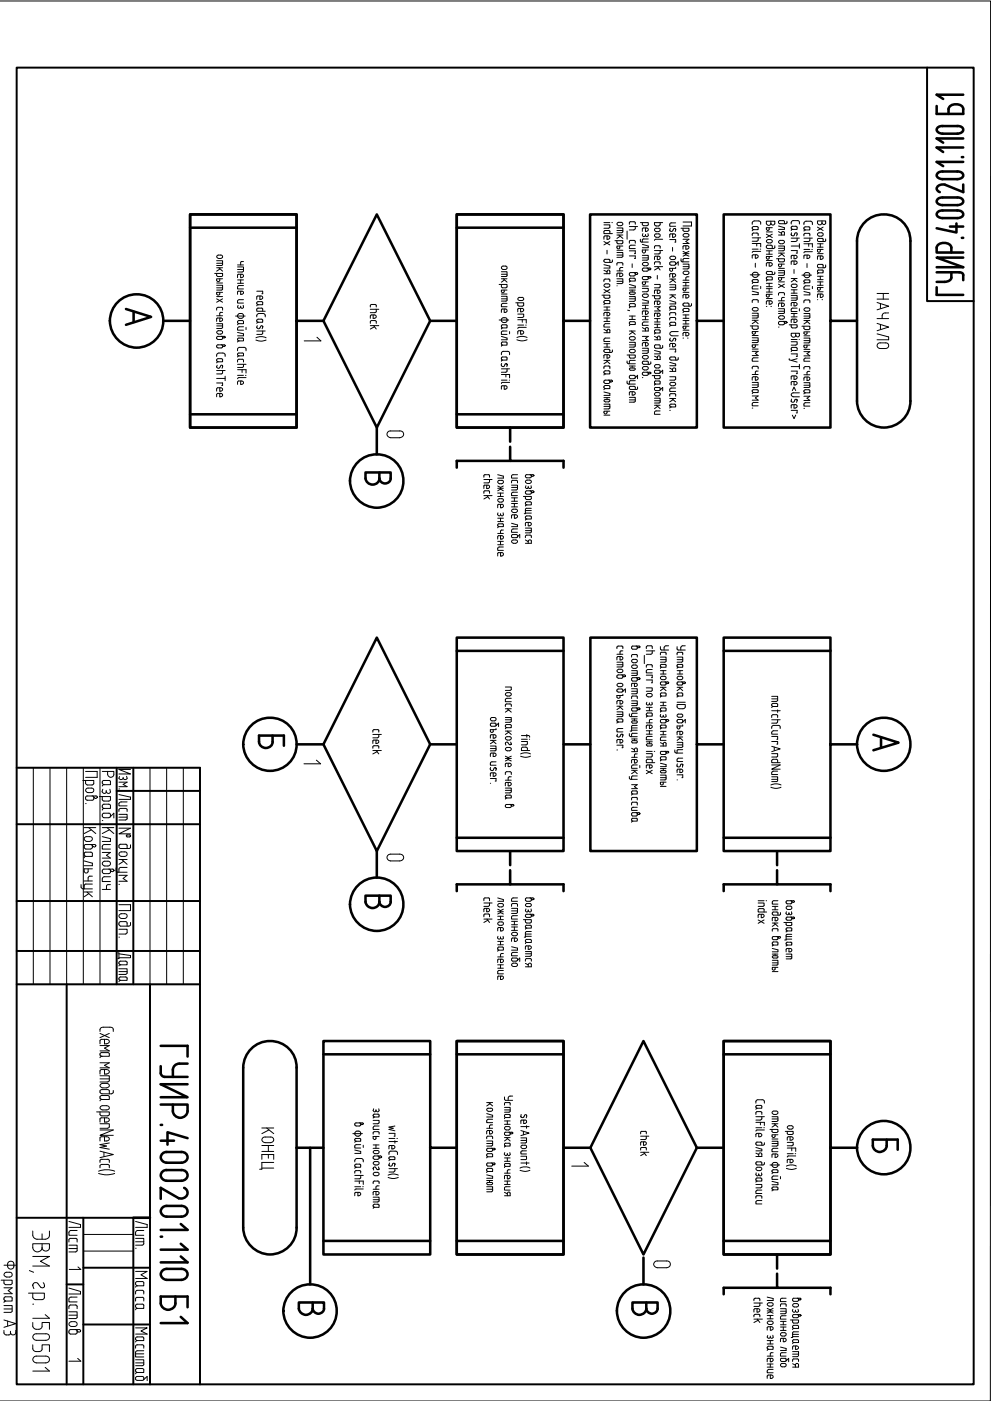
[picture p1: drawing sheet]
<svg xmlns="http://www.w3.org/2000/svg" width="297mm" height="420mm" viewBox="0 0 297 420" stroke-linecap="round" stroke-linejoin="round" font-family="sans-serif">
<g fill="none" stroke="#000" stroke-width=".3">
<path d="M0 .3h296.9l-.1 419.9h-296.8M64.9 78.2h1.8l-.2 1.4h-1.6M64.9 79h1.8M65.1 76.7l.4-.2h.9l.3 .5-.2 .4a1.08 1.08 0 0 1-1.6-.4zM71.2 79.5h1.8M73 78.4l-.8 .2-.1 .9M181 67.4h1.8l-.2 1-1.6 .1M181 66.8h1.8M181 79.4l1.8 .4v.6h-1.8M181 72.4l1.8 1M181.9 70.7v1.1a.6 .6 0 0 0 .7-.2 .6 .6 0 0 0 .1-.6l-.5-.3-1 .1-.2 1M181.9 75.1v1.1"/>
<path d="M182.8 70.1l-.2-1h-1.3l-.3 .4v.6h2.6M182.8 72.4l-1.8 1M183.4 66.8h.2M183.6 77.9l-.1 .6-.4 .2h-1.7l-.3-.2-.1-.4 .3-.3h1.3l.2 .9M184.3 72.2h2.4l-.1 .7-1.5 .2-.2-.9M184.9 68.4h1.8v1.1l-.2 .2-1.6 .1M184.9 75.7h1.8v1.1l-.2 .3-1.6 .1M184.9 79.5l.1-.6 .3-.1h1.2l.2 .7M184.9 76.5h1.8M184.9 70.5h1.8M184.9 69.1h1.8M184.9 75.1h1.8"/>
<path d="M185 66.9l1.3-.2 .4 .5-.3 .4a1.06 1.06 0 0 1-1.5-.4zM185.5 70.5l1.2 1M185.8 73.8l-.1 .6-.4 .2-.3-.2-.1-.6h1.8M185.9 70.8l-1 .7M188 69.3v2.5M188.6 67.3l.1-.7 .3-.1h1.2l.2 .8M188.6 72.9l.1-.7 .3-.1h1.2l.2 .8M188.6 75.2h1.8v.9h-.2M188.6 76.8h1.8v.7h-.2M188.6 67.9h2.5M189.5 79.1v1.1M190.4 67.9l-.2 1-1.6 .1"/>
<path d="M190.4 73.5l-1.5 .1-.3 .4v.5h1.8M191.9 66.8h2.4v.7l-.4 .2-1.1-.1-.3-.2v-.6M191.9 71.8l.2 .8h2.2M192.5 76.6h1.8l-.2 1.4h-1.6M192.5 73.3l1.8 .5v.5h-1.8M192.5 77.3h1.8M192.6 78.9l1.1-.2 .6 .3-.3 .6-.9 .1a.53 .53 0 0 1-.5-.8zM192.7 70.1l-.2 .5 .3 .3h.4l.3-.3M193.5 68.4v1l.8-.3v-.4l-.3-.3h-1.3l-.2 1M193.5 75l-.3 .8-.6-.1-.1-.7h1.8M193.5 70.3v.3M194.2 70.1l-.1 .8-.2 .1-.4-.4"/>
<path d="M194.3 71.7h-1.5l-.3 .2v.7M196.2 74.5v-.7l.3-.1h1.2l.2 .8M196.2 79.3v-.6l.3-.2 1.2 .1 .2 .7M196.2 80h2.4M196.2 75.1h2.4M196.3 68.7l.1-.2h1.2l.3 .2a.55 .55 0 0 1-.5 .8h-.7a.56 .56 0 0 1-.4-.8zM196.3 70.3l.1-.1 1.2-.1 .3 .3a.56 .56 0 0 1-.5 .8h-.7a.57 .57 0 0 1-.4-.9zM197 76.8v1.1a.61 .61 0 0 0 .7-.2 .61 .61 0 0 0 .1-.6l-.4-.3-1.1 .1-.1 1M197.1 80l.8 1M197.9 66.8l-.1 .7a1.17 1.17 0 0 1-1.4 .2l-.2-.9h2.4M197.9 75.1l-.2 1-1.5 .1M198.6 71.8h-2.1l-.3 .3"/>
<path d="M200.7 71.8h1.8v.8h-.2M200.8 78.7l1.5-.1 .2 .7-.4 .2h-.9l-.5-.3zM200.9 77.1l.4-.3 1 .1a.49 .49 0 0 1 .2 .4 .49 .49 0 0 1-.2 .5l-1 .1a.51 .51 0 0 1-.4-.8zM200.9 68.5l-.2 .5a.48 .48 0 0 0 .4 .4 .48 .48 0 0 0 .6-.3l.3-.5h.5v.4M201.6 70.1v1.1l.9-.3v-.5l-.3-.3h-1.3l-.2 1.1M201.6 74.2v1.1M202.4 79.4l.9-.9v1M202.5 66.8l-1.5 .1-.3 .4v.6h1.8M202.5 69l-.1 .5M204.1 68.5h2.4v.7l-1.5 .1-.3-.3v-.5M204.1 77.6v.6l.4 .3h2M204.7 79.2h1.8l-.2 1.4h-1.6"/>
<path d="M204.7 76.1h1.8M204.7 66.6h2.6v1.2h-2.6M204.7 71.8h1.8l-.9 .6 .9 .6h-1.8M204.7 75.4l.9 .4M204.7 80h1.8M204.8 70.3l.5-.2h.9a.49 .49 0 0 1 .3 .5 .49 .49 0 0 1-.3 .4l-.9 .1a.52 .52 0 0 1-.5-.8zM205.6 73.7v1a.67 .67 0 0 0 .9-.7l-.3-.3h-1.3l-.2 1M205.6 75.8v.6M205.6 76.4l-.9 .4M205.6 76.4l.9 .4M206.5 77.5h-1.5l-.3 .4v.6M206.5 75.4l-.9 .4"/>
<path d="M225.5 67.3l.1-.7 .5-.3h1.5l.4 .3v.7M225.5 70.7l.1-.7 .3-.1h1.2l.1 .8M225.5 73h2.5v1M225.5 74.7h1.7M225.5 71.3h2.5M225.6 68.1l1.5-.1 .1 .9-1.5-.1-.2-.3zM225.9 68.9l-.4 .3M226.4 76.4v1l.8-.3v-.4l-.3-.3h-1.2l-.2 1M226.4 79v1.1M226.8 73v.8M227.2 71.3l-.1 1h-1.6M227.8 74.7h.2"/>
<path d="M228 75.4h-2.3l-.2 .3M229.7 66.3h2.5v.7a.6 .6 0 0 1-.6 .5 .6 .6 0 0 1-.5-.5 .68 .68 0 0 1-.7 .6 .68 .68 0 0 1-.7-.6zM229.7 75.2h1.8M229.7 69.6h1.8M229.7 70.2l1.8 1M229.7 76.2h1.8M229.7 78.1h1.8M229.8 72.1l.5-.3 .9 .1a.49 .49 0 0 1 .3 .4 .49 .49 0 0 1-.3 .5l-.9 .1a.51 .51 0 0 1-.5-.8zM230.5 68.3l-.1 .7-.6-.1-.1-.6h1.8M230.5 76.9l-.1 .8-.3 .1-.3-.3-.1-.6h1.8M230.5 78.8v1a.66 .66 0 0 0 .9-.7l-.3-.3h-1.2l-.2 1M230.5 75.2v1"/>
<path d="M231.1 66.3v.7M231.5 70.2l-1.8 1M232.2 73.7v.6l-.4 .2h-1.7l-.4-.3v-.3l.4-.4 1.2 .1 .2 .9M232.7 77.6h2.4v.7l-.4 .2h-1.1l-.3-.3v-.6M233.3 70.5h1.8l-.2-1-.6 .1v.9M233.3 73.8h1.8l-.2 1.4h-1.6M233.3 75.9h1.8M233.3 67.8l1.8 .5v.5h-1.8M233.3 69.5l1 .5M233.3 74.5h1.8M233.5 72.3l1.3-.2 .3 .3v.4a1.06 1.06 0 0 1-1.8-.2zM234 75.9l1.1 1"/>
<path d="M234.3 79.2l-.3 .8-.6-.2-.1-.6h1.8M234.4 76.2l-1.1 .7M235.9 66.3l-.1 .6-.3 .2h-1.7l-.4-.2-.1-.4 .3-.3h1.3l.2 .9M237.2 67.2v-.7l.3-.3h1.5a.49 .49 0 0 1 .6 .6v.4M237.2 71.4h2.4M237.2 75.1h1.7v.8h-.2M237.2 73.8h2.4M237.2 68l1.5-.1 .2 .9h-1.4l-.3-.3zM237.2 69.8v.4a.5 .5 0 0 0 .3 .5 .5 .5 0 0 0 .6-.2l.2-.5 .5-.2 .1 .3-.1 .6M237.5 68.8l-.3 .3M238 76.6v1a.67 .67 0 0 0 .9-.7l-.3-.3h-1.3l-.1 1M238 78.3v1l.9-.3v-.4l-.3-.3h-1.3l-.1 1"/>
<path d="M238.9 71.4l-.2 .9-1.5 .1M239.6 73.1v1.4M241 67.4l.1-.7 .5-.4 1.6 .1 .3 .3v.7M241 70.7l.1-.6 .3-.1h1.2l.1 .7M241 73.1h2.5v1M241 71.4h2.5M241 74.8h1.7M241.1 68.2l1.5-.1 .1 .9h-1.3l-.4-.4zM241.4 69l-.4 .3M241.9 76.5v1l.8-.3v-.4l-.3-.3h-1.2l-.2 .3v.7M241.9 79v1.2M242.4 73.1v.8"/>
<path d="M242.7 71.4l-.1 1h-1.6M243.3 74.8h.2M243.5 75.5h-2.3l-.2 .3M245 66.3h2.5v.8a.58 .58 0 0 1-.7 .2 .58 .58 0 0 1-.4-.5 .68 .68 0 0 1-.7 .6 .68 .68 0 0 1-.7-.6zM245 68.1l1.7 1M245 74.1h1.7M245 73.1h1.7M245 76.1h1.7M245.1 70l1.1-.2 .5 .3-.2 .6-1 .1a.53 .53 0 0 1-.4-.8zM245.9 74.8l-.1 .7-.4 .1-.3-.1-.1-.7h1.7M245.9 76.8v1a.6 .6 0 0 0 .7-.2 .6 .6 0 0 0 0-.7l-1.4-.2-.2 1.1M245.9 73.1v1"/>
<path d="M246.4 66.3v.5M246.7 68.1l-1.7 1M247.5 71.7l-.1 .7h-2l-.4-.3 .1-.5 1.5-.1 .1 .9M247.5 79.5v.6l-.4 .2h-1.7l-.4-.3 .1-.5 1.5-.2 .1 1M64.3 82h2.4v.8l-1.5 .1-.3-.3v-.6M64.9 85.6h1.8l-.2 1.3-1.6 .1M64.9 93v-.5l.5-.3h1.1l.2 .8M64.9 97.1h1.8l-.2 1.3-1.6 .1M64.9 80.3h1.8M64.9 94.7h1.8M64.9 86.3h1.8M64.9 84.9h1.8"/>
<path d="M64.9 88.9h1.8M64.9 89.6l1.8 1M64.9 97.7h1.8M65.1 99.4l1.3-.2 .3 .3v.4a1.06 1.06 0 0 1-1.8-.2zM65.6 80.3l1.1 1M65.9 83.6l-.3 .8h-.4l-.3-.3v-.5h1.8M65.9 87.7l-.3 .8h-.2l-.5-.3v-.5h1.8M65.9 95.4v1l.6-.1 .2-.4a.45 .45 0 0 0-.6-.5l-1.1 .1-.1 .9M66 80.6l-1.1 .7M66.7 93.7l-.8 .1v.9M66.7 89.6l-1.8 1M70.6 94.8h2.9"/>
<path d="M71.2 80.1h1.8v1.3l-.4 .2h-1.4M71.2 99.7l1.8 .4v.6h-1.8M71.2 83.9h1.8M71.2 85h1.8M71.2 80.8h1.8M71.3 96.3l1.5-.1 .2 .9-1.6-.1-.2-.3zM71.4 91.6l-.2 .5 .3 .3h.4l.2-.3M71.4 94.2a.86 .86 0 0 1 1.3-.1 .86 .86 0 0 1 0 1.3 .86 .86 0 0 1-1.3-.1l-.2-.4zM71.6 97.1l-.4 .3M72.1 82.3v1l.8-.3 .1-.5-.4-.2-1.2-.1-.2 1.1M72.1 87.3v1a.61 .61 0 0 0 .9-.7l-.4-.3h-1.2l-.2 1M72.1 83.9v1.1"/>
<path d="M72.1 91.8v.3M72.9 91.6l-.1 .8-.2 .1-.5-.4M73 85.6h-1.5l-.3 .5v.6h1.8M73 89.9h-1.5l-.3 .4v.6h1.8M73 98l-1.5 .1-.3 .4v.5h1.8M73.7 98.2v.6M77 95v-.6l.6-.4 1.5 .1 .4 .3v.6M77 99.3h2.5M77 87.3h1.7v.8h-.2M77.1 90.6l1.5-.1 .1 .9h-1.3l-.4-.3zM77.1 95.9l1.5-.1 .1 .8h-1.5l-.2-.3zM77.1 97.7l-.1 .4a.5 .5 0 0 0 .3 .5 .5 .5 0 0 0 .6-.3l.4-.6h.3l.2 .3-.2 .6"/>
<path d="M77.4 91.4l-.4 .3M77.4 96.6l-.4 .4M77.9 88.8v1l.8-.3v-.4l-.3-.3h-1.2l-.2 .2v.8M78.7 93.3l-.1-.9h-1.4l-.2 .4v.5h2.5M78.7 99.3l-.1 .9-1.6 .1M111 92.1l.1-.6 .2-.2h1.3l.2 .8M111 97v-.5l.3-.4 1.3 .1 .2 .8M111 92.8h2.5M111 97.7h2.5M111.8 94.4v1.1a.63 .63 0 0 0 .7-.1 .63 .63 0 0 0 .2-.7l-.5-.3-1 .1-.2 1M112 97.7l.8 1M112.3 98l-1.3 .7"/>
<path d="M112.8 92.8l-.2 .9-1.6 .1M149.6 85.3h2.4v.8l-.4 .2h-1l-.3-.3v-.7M149.6 96h2.9M150.3 81.5h1.7l-.2 1.4h-1.5M150.3 88.9h1.7l-.2 1.3-1.5 .1M150.3 88.2h1.7M150.3 89.6h1.7M150.3 82.3h1.7M150.3 83.6h1.7M150.3 97.6l1.5-.2 .2 .9h-1.4l-.3-.3zM150.4 80l1.1-.2 .4 .2a.53 .53 0 0 1-.4 .8h-.7a.53 .53 0 0 1-.4-.8zM150.5 95.4a.89 .89 0 0 1 1.1-.1 .89 .89 0 0 1 .4 1 .87 .87 0 0 1-1.3 .4 .87 .87 0 0 1-.2-1.3z"/>
<path d="M150.6 98.3l-.3 .4M150.9 83.6l1.1 1M151.1 87l-.2 .7-.2 .1-.3-.2-.1-.6h1.7M151.1 92.7v1a.61 .61 0 0 0 .7-.1 .61 .61 0 0 0 .1-.7l-.4-.2h-1.1l-.1 1M151.2 83.9l-.9 .7M152 91h-1.5l-.2 .5v.5h1.7M152 99.3h-1.5l-.2 .4v.6h1.7M152.7 99.4v.7M154.6 90.8h2.4l-.1 .8-1.3 .2-.4-.3v-.7M155.2 94.2h1.8l-.2 .9-1.6 .1M155.2 95.9h2.5v1M155.2 97.5h1.8"/>
<path d="M155.4 89.3l1.2-.1 .3 .3-.2 .6h-.9a.48 .48 0 0 1-.5-.3 .48 .48 0 0 1 .1-.5zM156 92.5v1l.9-.3v-.4l-.3-.3h-1.2l-.2 1M156 99.2v1a.63 .63 0 0 0 .7-.1 .63 .63 0 0 0 .2-.7l-.5-.2h-1l-.2 1M156.5 95.9v.7M157.6 97.5h.1M157.7 98.2h-2.1l-.4 .3M180.4 88.5h2.4v.8l-.4 .2-1.1-.1-.3-.3v-.6M181 82.1h1.8v-.7a.42 .42 0 0 0-.4-.4 .42 .42 0 0 0-.5 .4v.7M181 84.5l.3-.8h1.3l.2 .8M181 99.8h1.8l-.2-1-.6 .1-.1 .9M181 96.4h1.8M181 95.4h1.8"/>
<path d="M181 81.1l.9 .4M181 86.8l1.8 1M181 93h1.8M181 92.1h1.8M181 98.8l.9 .5M181.1 90.3l1.5-.2 .2 1h-1.4l-.4-.4zM181.1 85.3l1.4-.2 .3 .3-.1 .5a1.06 1.06 0 0 1-1.7-.3zM181.4 91.1l-.4 .3M181.9 93.7v1a.6 .6 0 0 0 .7-.1 .6 .6 0 0 0 .1-.7l-.5-.2h-1l-.2 1M181.9 92.1v.9M181.9 95.4v1M182.8 97.1h-1.5l-.3 .5v.5h1.8"/>
<path d="M182.8 86.8l-1.8 1M184.9 83.6h1.8v1.1l-.2 .3h-1.6M184.9 85.7h.1M184.9 81.2h1.8M184.9 84.4h1.8M185.8 81.9v1a.66 .66 0 0 0 .8-.7l-.3-.3h-1.2l-.2 1M186.7 80.2l-.8 .2-.1 .8M188.1 93l.6 .2M188.6 88.9h1.8v1.1l-.2 .3-1.6 .1M188.6 94.8h1.8M188.6 85.3l1.8 .5v.5h-1.8M188.6 87h1.8"/>
<path d="M188.6 89.6h1.8M188.6 99.3h1.8M188.6 95.8h1.8M188.7 83.6l1.5-.2 .2 .9-1.6-.1zM188.7 87.7l1.5-.1 .2 .3-.4 .4h-1l-.4-.4zM188.7 91.2l1.5-.1 .2 .9h-1.4l-.4-.3zM188.7 96.6l1.5-.1 .2 .8h-1.6zM189 84.3l-.4 .3M189 92l-.4 .3M189 97.3l-.4 .4M189.2 99.3l1.2 1M189.5 87v.6"/>
<path d="M189.5 94.8v1M189.7 99.6l-1.1 .7M190 81.7l.4 .4-.2 .6-1.2 .1-.3-.2-.1-.5 .4-.4h1.8l.3 .3-.3 .3-.5-.4M192.5 86.5h1.8l-.2 .9-1.6 .1M192.5 99.3h1.8l-.2-1-.6 .1v.9M192.5 89.9l1.8 .4v.6h-1.8M192.5 94.9h1.8M192.5 85.8h1.8M192.5 92.6h1.8M192.5 91.6h1.8M192.5 95.9h1.8M192.5 98.3l1 .5"/>
<path d="M192.6 88.4l1.4-.2 .3 .3v.4a1.06 1.06 0 0 1-1.8-.2zM193.5 84.5l-.3 .8h-.4l-.3-.3v-.5h1.8M193.5 93.3v1l.8-.3v-.5l-.3-.2-1.3-.1-.2 1.1M193.5 91.6v1M193.5 94.9v1M193.9 80.4l.4 .1-.2 .8h-1.1l-.5-.3 .1-.5 .4-.1h1.9l.2 .3-.5 .3-.4-.4M193.9 82.9l.4 .2-.2 .7-1.1 .1-.5-.4 .3-.6h2.1l.2 .3-.5 .2-.4-.3M194.3 96.6h-1.5l-.3 .5v.5h1.8M195.5 88.7h2.4v.7l-1.4 .2-.3-.3v-.6M196.2 85.3h1.7l-.2 .9-1.5 .1M196.2 95.5h1.7M196.2 92h1.7l-.9 .6 .9 .7h-1.7"/>
<path d="M196.2 96.6h1.7M196.2 98.3h1.7M196.2 97.2h1.7M196.2 99.1l1.5-.1 .2 .9h-1.4l-.3-.4zM196.5 99.9l-.3 .3M197 87v1a.6 .6 0 0 0 .8-.1 .6 .6 0 0 0 0-.8l-1.5-.1-.1 1M197 90.3v1a.62 .62 0 0 0 .7-.1 .62 .62 0 0 0 .1-.7l-.4-.2h-1.1l-.1 1M197 93.9v1a.6 .6 0 0 0 .7-.1 .6 .6 0 0 0 .2-.6l-.3-.3h-1.3l-.1 1M197 82.6v1.1M197 95.5v1.1M197 97.2v1.1M197.4 80.3l-1.2 .7"/>
<path d="M200.7 85.4h1.8v1.3l-.4 .2h-1.4M200.7 94.5l.1-.6 .4-.1h1.1l.2 .7M200.7 96l.1-.7 .4-.1h1.1l.2 .8M200.7 88.4h1.8M200.7 90.1l1.8 .5v.5h-1.8M200.7 83.7h1.8M200.7 86.1h1.8M200.8 92l1.5-.2 .2 1h-1.3l-.5-.4zM200.8 96.8l1.5-.1 .2 .9-1.5-.1-.3-.3zM201.2 92.8l-.5 .3M201.2 97.6l-.5 .3M201.3 83.7l1.2 1"/>
<path d="M201.3 88.4l1.2 1.1M201.6 82.1v1l.9-.3v-.5l-.3-.2h-1.3l-.2 1M201.8 84l-1.1 .7M201.8 88.8l-1.1 .7M202.5 80.1v.4h-1.8v.5l.5 .4 .4-.2v-.7M203.3 99.4h-1.9a.64 .64 0 0 0-.7 .7 .64 .64 0 0 0 .7 .6h1.9M204.7 84h1.8M204.7 85.7h1.8M204.7 84.7h1.8M204.7 87.7h1.8M204.7 95.5h1.8M204.7 94.4h1.8"/>
<path d="M204.7 97.2h1.8M204.7 96.1h1.8M204.7 99h1.8M204.8 92.7l1.5-.2 .2 .9h-1.5l-.3-.3zM204.8 81.6l1.1-.3 .6 .3-.3 .7h-.9a.53 .53 0 0 1-.5-.7zM205.1 93.4l-.4 .4M205.6 86.4l-.2 .8-.6-.2-.1-.6h1.8M205.6 88.3v1.1l.8-.3 .1-.5-.3-.3h-1.3l-.2 1.1M205.6 97.8l-.2 .8-.3 .1-.3-.3-.1-.6h1.8M205.6 99.7v1a.63 .63 0 0 0 .7-.1 .63 .63 0 0 0 .1-.7l-.5-.2h-1l-.2 1M205.6 84.7v1M205.6 94.4v1.1"/>
<path d="M205.6 96.1v1.1M206.5 83l-.8 .2-.1 .8M207.3 91.1l-.1 .5-.4 .2h-1.8l-.3-.6 .3-.3h1.3l.2 .9M224.9 97.7h2.3v.8l-.4 .3h-.9l-.4-.4v-.7M224.9 82.4h2.9M225.5 90.7v-.5l.4-.3h1.2l.1 .8M225.5 93.9h1.7l-.1 1.4-1.6 .1M225.5 87.3l1.7 .5v.5h-1.7M225.5 94.7h1.7M225.5 96.1h1.7M225.6 84l1.5-.1 .1 .8-1.5-.1-.2-.2zM225.6 92.5l1.1-.3 .5 .3-.2 .7-.9 .1a.52 .52 0 0 1-.5-.8z"/>
<path d="M225.9 84.7l-.4 .3M226.1 96.1l1.1 1M226.4 99.4l-.2 .8-.3 .1-.4-.4v-.5h1.7M226.5 96.4l-1 .7M227.2 85.7h-1.4l-.3 .4v.6h1.7M228 85.9v.7M229.7 91.9h.2M229.7 86h1.8M229.7 85h1.8M229.7 87.6h1.8M229.7 86.6h1.8M229.7 89.5h1.8"/>
<path d="M229.8 83.2l1.5-.2 .2 .9h-1.4l-.4-.3zM230.1 83.9l-.4 .4M230.5 88.3v.6l-.4 .2-.3-.2-.1-.6h1.8M230.5 90.2v1a.67 .67 0 0 0 .9-.7l-.3-.3h-1.2l-.2 1M230.5 85v1M230.5 86.6v1M231.1 91.9h.1M232.2 81.6v.5l-.4 .2h-1.7l-.3-.2-.1-.4 .2-.3h1.4l.2 .9M233.3 81.2h1.8l-.2 1.3-1.6 .1M233.3 88.5l.1-.6 .4-.1h1.1l.2 .7M233.3 92.6h1.8v1.3l-1.8 .1M233.3 84.5h1.8"/>
<path d="M233.3 93.3h1.8M233.3 80.5h1.8M233.3 81.8h1.8M233.3 85.2l1.8 1M233.3 90.2h1.8M233.3 98.1h.2M233.5 94.9l.4-.2 1 .1a.49 .49 0 0 1 0 .8l-1 .1a.51 .51 0 0 1-.4-.8zM234.3 83.3l-.3 .7-.2 .1-.4-.2-.1-.6h1.8M234.3 90.9v1a.62 .62 0 0 0 .8-.7l-.3-.3h-1.3l-.2 1M234.7 96.4l.4 .2-.2 .7-1.1 .1-.5-.3 .1-.5 .4-.2h1.7l.4 .3-.4 .3-.5-.4M235.1 89.2l-.8 .2v.8M235.1 85.2l-1.8 1"/>
<path d="M236.6 97.4h2.3v.7l-1.4 .2-.3-.3v-.6M237.2 88.6h1.7v1.1l-.2 .3h-1.5M237.2 99.9h2.4v.9a.58 .58 0 0 1-.6 .2 .58 .58 0 0 1-.5-.5 .68 .68 0 0 1-.7 .6 .68 .68 0 0 1-.6-.6zM237.2 89.4h1.7M237.2 83.5h1.7M237.2 87.9h1.7M237.2 86.9h1.7M237.2 95h1.7M237.2 94h1.7M237.3 85.5l.4-.3 .9 .1a.48 .48 0 0 1 .3 .4 .48 .48 0 0 1-.3 .4l-.9 .1a.53 .53 0 0 1-.4-.7zM237.7 83.5l1.2 1M238 90.7v1a.63 .63 0 0 0 .7-.1 .63 .63 0 0 0 .2-.6l-.6-.3-1 .1-.1 .9"/>
<path d="M238 95.7v1l.9-.3v-.4l-.3-.3h-1.3l-.1 1M238 80.8v1.2M238 86.9v1M238 94v1M238.2 83.9l-1 .6M238.5 99.9v.6M238.9 92.4h-1.5l-.2 .4v.6h1.7M239.6 92.6v.7M240.4 97.8h2.3v.8l-.3 .2h-1l-.4-.3v-.7M240.4 82.5h2.8M241 90.8v-.5l.4-.3h1.2l.1 .8M241 94h1.7l-.1 1.4-1.6 .1"/>
<path d="M241 96.1h1.7M241 87.4l1.7 .4v.6h-1.7M241 94.8h1.7M241.1 84.1l1.5-.2 .1 .9-1.5-.1-.2-.2zM241.1 92.6l.5-.3 .8 .1 .3 .4-.2 .5a1.09 1.09 0 0 1-1.5-.5zM241.4 84.8l-.4 .3M241.6 96.1l1.1 1.1M241.9 99.5l-.2 .7h-.5l-.2-.3v-.4h1.7M242 96.5l-1 .7M242.7 85.7h-1.2l-.5 .5v.5h1.7M243.5 85.9v.7M245 83.9h1.7"/>
<path d="M245 82.8h1.7M245 85.6h1.7M245 84.5h1.7M245 87.5h1.7M245 89.9h.1M245.1 81.1l1.5-.1 .1 .8h-1.5zM245.4 81.8l-.4 .4M245.9 86.2l-.2 .8-.6-.1-.1-.7h1.7M245.9 88.2v1a.61 .61 0 0 0 .7-.2 .61 .61 0 0 0 0-.7l-1.4-.1-.2 1M245.9 82.8v1.1M245.9 84.5v1.1M246.4 89.9h.1"/>
<path d="M262.9 90.7l3.5 1.1-3.5 1.1M262.9 97l3.5 1.1-3.5 1.1M262.9 89.7h3.5M262.9 88h3.5M262.9 95.5h3.5M263.9 91.1v1.4M263.9 97.4v1.4M264.8 88v1.7M266.4 93.9h-1.1a.84 .84 0 0 0-.9 .7v.9M64.9 106.9l.1-.7 .6-.3h1.5l.3 .3 .1 .7M64.9 114.9h1.8v.7h-.2M64.9 111.1h2.6"/>
<path d="M64.9 113.5h2.6M65 107.7l1.5-.1 .2 .9-1.5-.1-.3-.2zM65.1 109.5l-.2 .4a.5 .5 0 0 0 .4 .5 .5 .5 0 0 0 .6-.2l.3-.6h.4l.1 .2-.2 .6M65.4 108.5l-.5 .3M65.9 116.3v1a.62 .62 0 0 0 .8-.7l-.3-.3h-1.3l-.2 1M65.9 118v1a.62 .62 0 0 0 .8-.7l-.3-.3h-1.3l-.2 1M66.3 100.9l.4 .1-.2 .7-1.1 .1-.5-.3 .3-.6h2.1l.2 .2-.4 .3-.5-.4M66.3 103.4l.4 .1-.2 .8-1.1 .1-.5-.4 .3-.6h2.1l.2 .2-.4 .3-.5-.3M66.7 111.1l-.2 1h-1.6M67.5 112.8v1.4M71.2 105.2l.1-.7 .6-.3 1.7 .1 .1 .9M71.2 108.6v-.5l.4-.4 1.2 .1 .2 .8"/>
<path d="M71.2 109.3h2.5M71.2 112.6h1.8M71.2 110.9h2.5v1M71.3 101.5l1.5-.1 .2 .8h-1.6l-.2-.3zM71.3 106l1.5-.1 .2 .8h-1.6l-.2-.3zM71.6 102.2l-.4 .4M71.6 106.7l-.4 .4M72.1 114.3v1a.62 .62 0 0 0 .9-.7l-.4-.3h-1.2l-.2 1M72.6 110.9v.8M73 109.3l-.2 .8-1.6 .1M73.6 112.6h.1M73.7 113.2h-2.1l-.4 .4"/>
<path d="M76.7 101.3a3.6 3.6 0 0 1 3.1 0M76.7 102a3.6 3.6 0 0 0 3.1 0M95 101.1l1.2 1.1h-5M150.3 106.4v-.7l.6-.3h1.5l.3 .3v.7M150.3 109.4a.49 .49 0 0 0 .3 .5 .49 .49 0 0 0 .6-.2l.4-.7 .4 .2v.3M150.3 100.9l1.7 .5v.5h-1.7M150.3 114h1.7M150.3 112.3h2.4v1M150.3 110.6h2.4M150.3 102.7l1.5-.1 .2 .9h-1.4l-.3-.3zM150.3 107.2l1.5-.1 .2 .9h-1.4l-.3-.3zM150.4 109l-.2 .4"/>
<path d="M150.6 103.5l-.3 .3M150.6 108l-.3 .3M151.1 115.7v1a.6 .6 0 0 0 .8-.1 .6 .6 0 0 0 0-.8l-1.5-.1-.1 1M151.6 112.3v.8M152 110.6l-.2 1h-1.5M152.1 109.5l-.2 .4M152.7 114h.1M152.7 114.7h-2.2l-.2 .3M154.9 101.2a3.6 3.6 0 0 1 3.1 0M154.9 101.9a3.6 3.6 0 0 0 3.1 0M181 110.5l.1-.6 .3-.1h1.2l.2 .7M181 104.1h1.8"/>
<path d="M181 108.1h1.8M181 117.6l1.8 .4v.6h-1.8M181 103.1h1.8M181 119.3h1.8M181.1 111.3l1.5-.1 .2 .9h-1.4l-.4-.3zM181.1 115.8l1.5-.1 .2 .8h-1.5l-.3-.3zM181.1 120l1.5-.2 .2 .4-.4 .3h-1l-.4-.3zM181.4 112.1l-.4 .4M181.4 116.5l-.4 .4M181.7 108.1l1.1 1M181.9 106.4v1l.8-.3 .1-.4-.3-.3h-1.3l-.2 1M181.9 103.1v1"/>
<path d="M181.9 119.3v.5M182 108.4l-1 .7M182.4 114l.4 .2-.2 .7-1.2 .1-.4-.3 .1-.5 .3-.2h2l.2 .3-.5 .3-.4-.4M182.8 101.4h-1.5l-.3 .4v.6h1.8M183.6 104.9l-.1 .6-.4 .2h-1.7l-.3-.2-.1-.4 .3-.3h1.3l.2 .9M188 106.5h2.4v.7l-1.6 .1-.2-.8M188 108.2v.6l.4 .3h2M188 114.3v.6l.4 .3h2M188.6 102.7h1.8v1.1l-.2 .2-1.6 .1M188.6 119.2h1.8v1.1l-.2 .3h-1.6M188.6 103.4h1.8M188.6 109.8h1.8"/>
<path d="M188.6 119.9h1.8M188.7 110.5l1.5-.1 .2 .3-.4 .3h-1l-.4-.3zM188.7 112.7l1.5-.1 .2 .6-.4 .4h-1l-.4-.4zM188.7 101.2l1.4-.2 .3 .2-.1 .5a1.05 1.05 0 0 1-1.7-.2zM188.7 105l.5-.2 1.1 .2 .1 .3-.3 .4-.9 .1a.53 .53 0 0 1-.5-.8zM189.5 117.5v1a.64 .64 0 0 0 .7-.1 .64 .64 0 0 0 .1-.7l-.5-.2h-1l-.2 1M189.5 109.8v.6M190.3 113.4l.8-.8v1M190.4 108.1h-1.6l-.2 1M190.4 114.2h-1.6l-.2 1M191.1 116l-.1 .7-2 .1-.4-.3 .1-.5 1.5-.1 .2 .9M192.5 104.4h1.8v1.3l-.4 .3h-1.4"/>
<path d="M192.5 100.9h1.8l-.8 .6 .8 .7h-1.8M192.5 105.2h1.8M192.5 113.2h.2M192.6 106.8l1.4-.2 .3 .3v.5a1.05 1.05 0 0 1-1.8-.3zM192.6 110.2l1.4-.3 .3 .3v.5a1.06 1.06 0 0 1-1.8-.3zM193.5 102.7v1.1a.6 .6 0 0 0 .6-.2 .6 .6 0 0 0 .2-.6l-.6-.3-1 .1-.2 1M193.9 111.6l.4 .2-.2 .7-1.1 .1-.5-.4 .3-.6h2.1l.2 .3-.5 .2-.4-.3M195.1 108.5l-.1 .6-.4 .2h-1.6l-.4-.2-.1-.4 .3-.4h1.3l.2 1M195.5 112.6h2.4v.8l-1.4 .2-.3-.4v-.6M196.2 101.9h1.7l-.2-1.1-.6 .2-.1 .9M196.2 107.8h1.7l-.2-1.1-.6 .2-.1 .9M196.2 119.4h1.7l-.2 1.4-1.5 .1"/>
<path d="M196.2 105.1l1.7 .4v.6h-1.7M196.2 100.9l.8 .4M196.2 106.8l.8 .4M196.2 111.2l1.5-.1 .2 .7-1.5 .1zM196.2 114.4l1.5-.1 .2 .9h-1.4l-.3-.3zM196.2 116.3l1.5-.1 .2 .7-.4 .2h-1l-.3-.3zM196.3 109.6l1.1-.3 .4 .3a.53 .53 0 0 1-.4 .8h-.7a.53 .53 0 0 1-.4-.8zM196.3 118l.4-.3 1.1 .3a.53 .53 0 0 1-.4 .7h-.7a.53 .53 0 0 1-.4-.7zM196.5 115.2l-.3 .3M197.9 111.8l.7-.8v1.1M197.9 117l.7-.8v1M198.6 103.6v.6l-.3 .2h-1.8l-.3-.3v-.5l1.5-.1 .2 .9"/>
<path d="M200.7 111.4h1.8v-.9h-.8l-.1 .9M200.7 113h1.8l-.2 .9-1.6 .1M200.7 118.8l.3-.7h1.3l.2 .7M200.7 104.7h1.8v.8h-.2M200.7 108.7l1.8 .5v.5h-1.8M200.7 110.4l.9 .5M200.7 119.5h1.8M200.9 114.9l1.3-.2 .3 .3v.4a1.05 1.05 0 0 1-1.8-.2zM200.9 101.4l-.2 .4a.5 .5 0 0 0 .4 .5 .5 .5 0 0 0 .6-.2l.3-.6h.4l.1 .2-.1 .6M201.3 119.5l1.2 1M201.6 103v1a.65 .65 0 0 0 .9-.7l-.3-.3h-1.3l-.2 1M201.8 119.8l-1.1 .7"/>
<path d="M202.5 116.4h-1.5l-.3 .4v.6h1.8M203.3 107.2l-.1 .6-.3 .2-1.9-.1-.3-.5 .3-.3h1.3l.2 .9M204.7 101.4h.2M206.1 101.4h.1M225.5 101.3h1.7l-.1 1.4h-1.6M225.5 110.6l.1-.6 .3-.1h1.2l.1 .7M225.5 114.7h1.7v1.3l-.4 .2h-1.3M225.5 115.4h1.7M225.5 104.7h1.7M225.5 118.7h1.7l-.8 .6 .8 .7h-1.7M225.5 105.4h1.7l-.8 .6 .8 .6h-1.7M225.5 100.6h1.7"/>
<path d="M225.5 102.1h1.7M225.5 112.3h1.7M225.6 117l1.5-.1 .1 .8h-1.5l-.2-.3zM225.9 117.7l-.4 .4M226.4 103.4l-.1 .7-.4 .2-.3-.2-.1-.7h1.7M226.4 113v1a.62 .62 0 0 0 .8-.7l-.3-.3h-1.2l-.2 1M227.2 107.3h-1.4l-.3 .4v.6h1.7M227.2 111.3l-.7 .2-.1 .8M236.6 107.6v.3l2.3 .7M237.2 102.5h1.7l-.2 .9-1.5 .1M237.2 109.9h2.4M237.2 106.1h1.7v.8h-.2"/>
<path d="M237.2 111.3h1.7v.8h-.2M237.2 101.8h1.7M237.2 104.3l1.5-.1 .2 .9h-1.4l-.3-.3zM237.2 119.7v.5a.48 .48 0 0 0 .3 .4 .48 .48 0 0 0 .6-.2l.3-.6h.4l.1 .2-.1 .7M237.5 105.1l-.3 .4M237.5 117.1l.5-1 .5 1M238 112.7v1a.66 .66 0 0 0 .9-.7l-.3-.2-1.3-.1-.1 1M238 114.4v1a.67 .67 0 0 0 .9-.7l-.3-.3h-1.3l-.1 1M238.9 107.6l-1.7 .5M239.5 101.8h.1M239.6 117.8h-1.8a.6 .6 0 0 0-.6 .6 .6 .6 0 0 0 .6 .6h1.8M239.6 109.3v1.3"/>
<path d="M241 101.4h1.7l-.1 1.4h-1.6M241 110.7l.1-.6 .3-.2 1.2 .1 .1 .7M241 114.8h1.7l-.1 1.4h-1.6M241 100.7h1.7M241 102.2h1.7M241 104.8h1.7M241 105.5h1.7l-.8 .5 .8 .7h-1.7M241 112.4h1.7M241 115.5h1.7M241 118.8h1.7l-.8 .6 .8 .7h-1.7M241.1 117l1.5-.1 .1 .9-1.5-.1-.2-.2zM241.4 117.8l-.4 .4"/>
<path d="M241.9 103.5l-.2 .8h-.5l-.2-.3v-.5h1.7M241.9 113.1v1a.63 .63 0 0 0 .8-.7l-.3-.3h-1.2l-.2 1M242.7 107.4h-1.4l-.3 .4v.5h1.7M242.7 111.4l-.7 .1-.1 .9M262.9 100.1l3.5 .9v.9h-3.5M263.2 103l2.2-.2a.85 .85 0 0 1 1 .9 .85 .85 0 0 1-1 .8h-1.6a.86 .86 0 0 1-.8-.5 .86 .86 0 0 1 .2-1zM116.2 129.6l.6-.3 3-.1a1.03 1.03 0 0 1 1.2 1.1 1.03 1.03 0 0 1-1.2 1h-2.7a1.05 1.05 0 0 1-1-.6 1.05 1.05 0 0 1 .1-1.1zM181 121.2h1.8l-.2 1.4h-1.6M181 121.9h1.8M181 124.5h1.8M181.9 123.3l-.2 .8-.3 .1-.3-.3-.1-.6h1.8M196.2 120.2h1.7"/>
<path d="M196.2 121.5h1.7M196.8 121.5l1.1 1.1M197.1 121.9l-.9 .7M197.9 123.2l-1.5 .1-.2 .4v.5h1.7M200.7 123.1h.2M200.8 121.3l1.5-.1 .2 .8h-1.5l-.3-.3zM201.2 122l-.5 .4M225.5 122.4h.1M227.2 120.7h-1.4l-.3 .4v.6h1.7M237.2 123.1h1.7v.7h-.2M237.5 124.5l.5 1 .5-1M238 121.4v1l.9-.3v-.5l-.3-.2h-1.3l-.1 1"/>
<path d="M241 122.5h.1M242.7 120.8h-1.4l-.3 .4v.6h1.7M145 143.1l.2-.7h1.4l.1 .7M145 148l.1-.7 .3-.1h1.2l.1 .8M145 143.8h2.5M145 148.6h2.5M145.9 145.5v1a.6 .6 0 0 0 .7-.1 .6 .6 0 0 0 0-.8l-1.4-.1-.2 1M146 148.6l.7 1M146.2 149l-1.2 .6M146.7 143.8l-.1 .9-1.6 .1M149.2 154.3l.4 .4 .4-.4M149.2 155.4h1.7"/>
<path d="M149.2 142.4l1.7 .4v.6h-1.7M149.2 146.4h1.7M149.2 145.8l.8 .4M149.2 148.9h1.7M149.2 147.9h1.7M149.2 156.4h1.7M149.2 160h1.7M149.2 157.2l1.6-.1 .1 .8h-1.5zM149.3 153.8l-.2 .5M149.3 144.3l.2-.2h1.1l.3 .2a.55 .55 0 0 1-.5 .8h-.7a.57 .57 0 0 1-.4-.8zM149.3 149.8l.2-.2h1.1l.3 .2-.2 .7-1 .1a.56 .56 0 0 1-.4-.8zM149.5 157.9l-.3 .4"/>
<path d="M150 151.3v1a.61 .61 0 0 0 .8-.2 .61 .61 0 0 0 0-.8l-1.5-.1-.1 1.1M150 146.7l-.8 .5M150 146.7l.9 .5M150 146.2v.5M150 147.9v1M150 154.1v.2M150 155.4v1M150.8 153.8l-.1 .8-.2 .1-.5-.4M150.9 159l-.8 .1-.1 .9M150.9 145.8l-.9 .4M153.3 144.8l.2-.7h1.4l.2 .7M153.3 145.5h1.8v1.1l-.2 .3h-1.6"/>
<path d="M153.3 156.9l1.8 .5v.5h-1.8M153.3 146.2h1.8M153.3 150.3h1.8M153.3 149.3h1.8M153.3 152h1.8M153.3 151h1.8M153.4 152.9l1.4-.2 .3 .3-.1 .4a1.05 1.05 0 0 1-1.7-.2zM154.2 154.4v1l.8-.3 .1-.4-.3-.3h-1.3l-.2 1M154.2 149.3v1M154.2 151v1M155.1 142.4h-1.5l-.3 .4v.6h1.8M155.1 147.6l-1.5 .1-.3 .3v.6h1.8"/>
<path d="M155.1 158.6l-1.5 .1-.3 .4v.5h1.8M156.9 148.9h2.4l-.1 .7-.4 .2-1.1-.1-.2-.2v-.6M157.5 158.4h1.8l-.2 1.3-1.6 .1M157.5 153.1h1.8M157.5 153.9h1.8M157.5 159.1h1.8M157.6 150.6l1.5-.1 .2 .9h-1.4l-.4-.3zM157.6 154.9l1.5-.1 .2 .9-1.6-.1-.2-.3zM157.6 144.2l1.3-.2 .4 .5-.3 .4a1.06 1.06 0 0 1-1.5-.4zM157.6 145.7l-.1 .5 .2 .3h.5l.1-.3M157.9 151.4l-.4 .4M157.9 155.7l-.4 .3"/>
<path d="M158.3 156.7v1a.66 .66 0 0 0 .9-.7l-.3-.3h-1.2l-.2 1M158.3 145.8v.4M158.8 142.4l.4 .1-.1 .7-1.2 .1-.4-.3 .2-.6h2.2l.1 .2-.4 .3-.4-.4M158.8 147.2l.4 .2-.1 .7-1.2 .1-.4-.3 .1-.5 .3-.2h1.8l.3 .3-.4 .3-.4-.4M159.2 145.7l.1 .5-.2 .3h-.5l-.3-.3M159.3 152.4h-1.6l-.2 .4v1.3h-.4M149.2 163.4h1.7M149.2 162.3h1.7M150 160.7v1a.62 .62 0 0 0 .7-.1 .62 .62 0 0 0 .2-.7l-.5-.2h-1.1l-.1 1M150 165.7v1.1a.6 .6 0 0 0 .8-.2 .6 .6 0 0 0 0-.8l-1.5-.1-.1 1.1M150 162.3v1.1M150.9 164l-1.5 .1-.2 .4v.6h1.7"/>
<path d="M153.4 160.5l1.5-.2 .2 .7-.4 .2h-1l-.4-.2zM153.4 162.1l1.4-.2 .3 .3-.1 .4a1.04 1.04 0 0 1-1.7-.2zM155 161.1l.8-.8v1M157.5 161.2l.1-.6 .3-.1h1.2l.2 .7M157.5 162.9h1.8l-.1-.8h-.8l-.1 .8M157.5 161.9l.8 .5M184.9 194.5l.1-.6 .3-.1h1.2l.2 .7M184.9 198.6h1.8l-.2 1.4h-1.6M184.9 196.2h1.8M184.9 199.3h1.8M185.8 196.9v1a.63 .63 0 0 0 .9-.7l-.3-.3h-1.3l-.2 1M186.7 195.2l-.8 .2-.1 .8"/>
<path d="M189.3 197.1l.1-.7 .3-.1h1.2l.1 .8M189.4 198l1.1-.3 .5 .3-.2 .7-1 .1a.53 .53 0 0 1-.4-.8zM189.4 199.7l1.1-.3 .5 .3a.53 .53 0 0 1-.5 .7h-.7a.54 .54 0 0 1-.4-.7zM190.7 193.8l.3 .1-.1 .7-1.2 .1-.3-.2 .1-.7h2.2l.1 .2-.4 .3-.4-.4M193.1 196.6v2.4M193.7 194.5v-.5l.4-.3h1.2l.2 .8M193.7 195.2h2.6M195.5 195.2l-.2 .9-1.6 .1M198 193.9v.7l.3 .3h2.1M198 196.4v-.6l.3-.2h1.2l.1 .8M198 197.1h1.6l-.1 1.4-1.5 .1M198 197.8h1.6"/>
<path d="M198 199.4l1.5-.1 .1 .8-1.5-.1zM200.4 193.7l-1.2 .1-.1 1.1M202.9 193.9v.7l.4 .3h2.1M202.9 196.4l.1-.6 .3-.2h1.2l.1 .8M202.9 197.1h1.7l-.1 1.4-1.6 .1M202.9 197.8h1.7M203 199.4l1.5-.1 .1 .8-1.5-.1zM205.4 193.7l-1.2 .1-.2 1.1M111.8 219.6l.2-.8h1.4l.1 .8M147 217l1.6-.1 .1 .7-1.5 .2zM147.1 215.4l.4-.2 1.2 .2-.2 .7-1 .1a.53 .53 0 0 1-.4-.8zM148.7 218.5v.3h-1.7l.1 .7 .3 .2 .4-.2v-.7"/>
<path d="M148.7 217.6l.7-.7v1M151.5 206h1.7l-.1 1-1.6 .1M151.5 211.9l.1-.6 .3-.2h1.2l.1 .8M151.5 215.2h1.7l-.1 1.4h-1.6M151.5 215.9h1.7M151.5 212.6h1.7M151.5 219.2h1.7M151.6 217.4l1.5-.1 .1 .9h-1.3l-.4-.3zM151.6 208l1.1-.3 .5 .3-.2 .7h-.9a.53 .53 0 0 1-.5-.7zM151.9 218.2l-.4 .4M152.1 212.6l1.1 1M152.1 219.2l1.1 1.1"/>
<path d="M152.5 212.9l-1 .7M152.5 219.6l-1 .7M153.2 209.4l-1.4 .1-.3 .3v.6h1.7M184.9 213.5h1.8l-.2 1.4h-1.6M184.9 211.8h1.8M184.9 214.2h1.8M185 206.8l1.5-.1 .2 .7-1.5 .1-.3-.3zM185 215.8l1.5-.2 .2 .9h-1.5l-.3-.3zM185 200.9l1.1-.2 .6 .3-.3 .6-.9 .1a.52 .52 0 0 1-.5-.8zM185 205.2l.5-.3 .9 .1 .3 .4-.3 .5a1.09 1.09 0 0 1-1.5-.5zM185.3 216.5l-.4 .4M185.6 211.8l1.1 1"/>
<path d="M185.8 210.1v1a.62 .62 0 0 0 .9-.7l-.3-.3h-1.3l-.2 1M185.9 212.1l-1 .7M186.4 202.4l.3 .3v.5l-.3 .2h-1.1l-.4-.3 .1-.5 .3-.2h1.8l.4 .3-.4 .3-.5-.4M186.6 207.4l.9-.8v1M186.7 208.2v.4h-1.8v.5l.3 .3h.4l.2-.8M186.7 218.5h-1.5l-.3 .4v.6h1.8M188.6 214.1v.5l.3 .3h2.1M189.3 201.1h1.7v1.3l-1.7 .2M189.3 206.5h1.7v1.4l-.3 .2h-1.4M189.3 209.5l.2-.8h1.4l.1 .8M189.3 210.2h1.7v1.2l-1.7 .2M189.3 210.9h1.7"/>
<path d="M189.3 207.3h1.7M189.3 201.9h1.7M189.3 215.6h1.7M189.3 218.3h1.7M189.3 219h1.7M189.4 216.3l1.5-.1 .1 .5-1.3 .2-.3-.2zM190.2 204.9v1l.8-.3-.2-.7h-1.3l-.2 1M190.2 215.6v.6M190.7 203.2l.3 .2-.1 .8-1.2 .1-.3-.3v-.6l.3-.2h1.8l.3 .3-.4 .3-.4-.4M190.7 212.3l.3 .2-.1 .7-1.5-.1 .1-.8h2l.3 .3-.4 .3-.4-.4M191 213.9l-1.5 .1-.2 .9M191 217.6h-1.5l-.2 .3v1.3h-.4"/>
<path d="M191 219.9h-1.5l-.2 1M193.7 200.1l.1-.6 .3-.2 1.2 .1 .2 .7M193.7 206.3h1.8l-.2 .9-1.6 .1M193.7 213.1h1.8M193.7 219.2h1.8M193.7 216.8h1.8M193.7 202.5h1.8v.7h-.3M193.7 203.9h1.8v.9h-.3M193.7 212.1h1.8M193.8 214l1.5-.1 .2 .9h-1.4l-.4-.4zM193.8 208.2l.5-.2h.9l.3 .5-.3 .4a1.09 1.09 0 0 1-1.5-.4zM193.9 210.6l-.2 .5 .3 .3h.4l.2-.3"/>
<path d="M194.1 214.8l-.4 .3M194.6 217.5v1l.8-.3 .1-.5-.3-.2h-1.3l-.2 .2v.8M194.6 210.8v.3M194.6 212.1v1M194.6 219.2v1M195.4 210.6l-.1 .8h-.4l-.3-.3M195.5 200.8h-1.5l-.3 .4v.6h1.8M195.5 215.8l-.8 .1-.1 .9M198 214.8l.4 .3 .4-.3M198 202.1h1.6M198 201.1h1.6M198 206.1h1.6"/>
<path d="M198 210.6h1.6M198 219.3h1.6M198 211.6h1.6M198 208l1.5-.2 .1 .9h-1.3l-.3-.3zM198 212.5l1.5-.2 .1 .9h-1.3l-.3-.2zM198 217.6l1.5-.1 .1 .8h-1.5zM198 203l.5-.2 .9 .1a.54 .54 0 0 1 .2 .5 .54 .54 0 0 1-.5 .4h-.6a.54 .54 0 0 1-.5-.8zM198 214.2l-.1 .6M198.3 200.1l-.3 .3M198.3 208.7l-.3 .4M198.3 213.2l-.3 .4M198.3 218.3l-.3 .4"/>
<path d="M198.5 206.1l1.1 1M198.8 201.1v1M198.8 210.6v1M198.8 214.5v.3M198.8 219.3v1M198.9 206.5l-.9 .6M199.3 204.5l.3 .1-.1 .8h-1.2l-.3-.1 .1-.8h2.2l.1 .3-.3 .2-.5-.3M199.3 215.8l.3 .1-.1 .8-1.2 .1-.3-.2v-.7l.3-.1h1.8l.3 .3-.3 .3-.5-.5M199.6 214.2l-.1 .8h-.5l-.2-.2M202.9 211.3h2.5v.9l-.4 .3a2.03 2.03 0 0 1-1.9-.2zM202.9 202.1h1.7M202.9 201.1h1.7"/>
<path d="M202.9 206.1h1.7M202.9 210.6h2.5M203 208l1.5-.2 .1 .9h-1.3l-.4-.3zM203 215.9l1.5-.1 .1 .8-.3 .2h-1l-.4-.3zM203 203l1.1-.2 .5 .2a.54 .54 0 0 1-.5 .8h-.6a.54 .54 0 0 1-.5-.8zM203 214.4l.2-.2h1.2l.2 .2v.5l-.5 .2-.9-.1-.3-.3zM203.3 200.1l-.4 .3M203.3 208.7l-.4 .4M203.5 206.1l1.1 1M203.8 219.3v1a.61 .61 0 0 0 .7-.1 .61 .61 0 0 0 0-.8l-1.4-.1-.2 1M203.8 201.1v1M203.9 206.5l-1 .6"/>
<path d="M204.3 204.5l.3 .1-.1 .8h-1.2l-.3-.1 .1-.8h2.2l.1 .3-.3 .2-.5-.3M204.6 216.6l.8-.8v1M204.6 217.4v.3h-1.7l.3 .8 .6-.1v-.7M231.3 208.8h1.8v1.3l-.4 .3h-1.4M231.3 215.2v-.5l.4-.4 1.2 .1 .2 .8M231.3 218.5l.2-.9h1.7a.51 .51 0 0 1 .6 .5v.4M231.3 209.6h1.8M231.3 213.1h2.5M231.3 215.9h2.5M231.4 211.1l1.5-.1 .2 .9-1.5-.1-.3-.3zM231.7 211.9l-.4 .3M233.1 215.9l-.2 .9-1.6 .1"/>
<path d="M233.1 219.2h-1.5l-.3 .5v.5h1.8M233.1 212.9v.8M10 230.3v64.9M15 230.3v64.9M20 230.3v64.9M25 230.3v64.9M30 230.3v64.9M45 230.3v64.9M50 230.3v64.9M54.9 230.3v64.9M94.8 228l1.3 1.1h-5M111.8 224.4l.2-.8h1.4l.1 .8"/>
<path d="M111.8 220.3h2.5M111.8 225.1h2.5M112.7 222v1l.8-.3v-.5l-.3-.2-1.2-.1-.2 .3v.8M112.8 225.1l.7 1M113 225.4l-1.2 .7M113.5 220.3l-.2 .9-1.5 .1M147 223.7h1.7v1.3l-1.7 .2M147 230.6a.49 .49 0 0 0 .3 .5 .49 .49 0 0 0 .6-.3l.4-.6 .4 .1v.4M147 233.5h1.7v.7h-.3M147 222h1.7M147 224.5h1.7M147 234.9h.1"/>
<path d="M147.1 230.2l-.2 .4M147.6 222l1.1 1.1M147.8 220.3v1.1l.9-.3-.2-.7-1.3-.1-.2 .4v.7M147.8 225.8v1.1l.9-.3-.2-.7-1.3-.1-.2 .4v.7M147.8 231.8v1a.62 .62 0 0 0 .7-.1 .62 .62 0 0 0 .2-.7l-.5-.2h-1.1l-.1 1M148 222.4l-1 .7M148.7 228.5h-1.5l-.2 .4v.6h1.7M148.8 230.7l-.2 .4M151.5 232.3l.1-.7 .3-.2 1.2 .1 .1 .8M151.5 236.3h1.7l-.1 1.4-1.6 .1M151.5 227.5h1.7M151.5 226.8l.8 .4"/>
<path d="M151.5 234h1.7M151.5 237h1.7M151.6 238.6l1.5-.1 .1 .8h-1.5l-.2-.3zM151.6 224.4l.5-.2h.8l.3 .5-.2 .4a1.08 1.08 0 0 1-1.5-.4zM151.7 221l1.2-.1 .3 .3v.4a1.04 1.04 0 0 1-1.7-.2zM151.9 239.3l-.4 .3M152.3 228.9v1a.67 .67 0 0 0 .9-.7l-.3-.3h-1.2l-.2 1M152.3 234.7v1l.9-.3v-.5l-.3-.2-1.2-.1-.2 1.1M152.3 227.8l-.8 .4M152.3 227.8l.9 .4M152.3 227.2v.6M153.1 222.5l.2 .6-.5 .3-.7-.8h-.3l-.3 .3 .1 .6"/>
<path d="M153.2 233l-.8 .1-.1 .9M153.2 226.8l-.9 .4M156 226.1a3.4 3.4 0 0 1 3 0M156 226.8a3.4 3.4 0 0 0 3 0M156.3 220.6h2.2l.2 .5M156.3 222.4h1.8l-.2 .9-1.6 .1M156.3 221.7h1.8M157.9 220.3v.8M158.1 225.1l-.3-1h-1.1l-.3 .2-.1 .8h2.4M158.7 221.7h.1M184.9 223.5h1.8v.7h-.3M184.9 224.9h.2"/>
<path d="M185.1 220.2l-.2 .4a.49 .49 0 0 0 .4 .4 .49 .49 0 0 0 .5-.2l.4-.6 .5 .1v.3M185.8 221.8v1l.8-.3 .1-.4-.3-.3h-1.3l-.2 .2v.8M186.7 220.7l-.2 .4M188.6 220v.6l.5 .3h1.9M188.6 232.9v.5l.3 .3h2.1M189.3 225.4h1.7l-.2-1-.5 .1-.1 .9M189.3 239.9l.1-.6 .3-.2 1.2 .1 .1 .7M189.3 221.6h1.7M189.3 224.4l.9 .4M189.3 227.1h1.7M189.3 231h1.7M189.3 235.3h1.7l-.8 .6 .8 .6h-1.7"/>
<path d="M189.4 222.3l1.5-.1 .1 .4-1.3 .2-.3-.2zM189.4 237.4l1.5-.2 .1 .9h-1.3l-.4-.3zM189.7 238.1l-.4 .4M189.9 231l1.1 1M190.2 227.8v1a.6 .6 0 0 0 .7-.1 .6 .6 0 0 0 0-.8l-1.4-.1-.2 1M190.2 221.6v.5M190.3 231.4l-1 .6M191 226.1l-.8 .1v.9M191 229.4h-1.4l-.3 .4v.6h1.7M191 232.7h-1.5l-.2 1M191.8 229.6v.7M193.7 226h1.8l-.2 .9-1.6 .1"/>
<path d="M193.7 225.3h1.8M193.7 220.2h1.8M193.7 222.5h1.8M193.7 231l1.8 1M193.8 223.2l1.5-.1 .2 .4-1.4 .2-.4-.3zM194.6 229.4v.9h.6l.3-.4a.45 .45 0 0 0-.6-.5h-1l-.2 .9M194.6 222.5v.6M195.5 220.9h-1.5l-.3 .4v.6h1.8M195.5 228.7l-.2-1h-1.3l-.3 .3v.7h2.6M195.5 231l-1.8 1M196.1 225.3h.2M198 223.7h1.6l-.1-1-.6 .1-.1 .9"/>
<path d="M198 232.5h1.6l-.1 1.3-1.5 .1M198 220.3h1.6M198 233.2h1.6M198 228.9l1.6 .4v.6h-1.6M198 222.7l.8 .4M198 230.5h1.6M198 235.8h1.6M198 227.1l1.5-.1 .1 .9h-1.3l-.3-.4zM198 231.2l1.5-.1 .1 .5-1.3 .2-.3-.2zM198.3 227.9l-.3 .3M198.8 234.6v.6l-.4 .2-.4-.2v-.6h1.6M198.8 230.5v.6"/>
<path d="M199.3 225.3l.3 .2-.1 .7-1.2 .1-.3-.2 .1-.8h2.2l.1 .3-.3 .2-.5-.3M199.6 221l-1.4 .1-.2 .4v.5h1.6M202.3 224.9v.6l.4 .3h1.9M202.9 222.6h1.7l-.1 1.5-1.6 .1M202.9 229.6l.2 .4h.5l.6-.9h.3l.2 .3-.1 .7M202.9 232.4h1.7v.8h-.2M202.9 221h1.7M202.9 223.4h1.7M202.9 233.9h.1M203 229.1l-.1 .4M203.5 221l1.1 1M203.8 230.7v1a.6 .6 0 0 0 .7-.1 .6 .6 0 0 0 .1-.7l-.5-.2h-1l-.2 1"/>
<path d="M203.9 221.4l-1 .6M204.6 224.8h-1.5l-.2 1M204.6 227.4h-1.4l-.3 .5v.5h1.7M231.1 235.4a3.6 3.6 0 0 1 3 0M231.1 236.1a3.6 3.6 0 0 0 3 0M231.3 223.8l2.5 .8-2.5 .8M231.3 226h1.8l-.2 1h-1.6M231.3 229.4h2.5l-2.5 1.3h2.5M231.3 233h1.8l-.2 1.4h-1.6M231.3 220.9h1.8v.8h-.3M231.3 222.4h1.8v.7h-.3M231.3 233.7h1.8"/>
<path d="M232.1 224.1v1M233.1 228.7l-.2-.9-1.2-.1-.4 .4v.6h2.5M233.1 231.3h-1.5l-.3 .5v.5h1.8M116.2 256.6l.9-.4h2.7a1.03 1.03 0 0 1 1.2 1 1.03 1.03 0 0 1-1.2 1l-3-.1-.7-.6zM152.8 241.3l.4 .1-.1 .7-1.2 .1-.4-.3 .1-.5 .3-.1h2l.1 .3-.4 .2-.4-.4M189.3 241.4l.1-.7 .3-.1h1.2l.1 .8M189.4 245.5l1.5-.1 .1 .9-1.5-.1zM189.7 246.3l-.4 .3M190.7 243.7l.3 .2-.1 .7-1.2 .1-.3-.2-.1-.4 .4-.4h1.8l.3 .3-.4 .3-.4-.4M191 242.1h-1.4l-.3 .4v.5h1.7M145 270.1l.1-.7 .3-.1h1.2l.1 .8M145 275l.1-.7 .3-.2h1.2l.1 .9"/>
<path d="M145 270.8h2.5M145 275.6h2.5M145.9 272.4v1a.6 .6 0 0 0 .6-.1 .6 .6 0 0 0 .2-.6l-.5-.3-1 .1-.2 .9M146 275.6l.7 1M146.2 276l-1.2 .6M146.7 270.8l-.1 .9-1.6 .1M149.2 269.3l1.7 .5v.5h-1.7M149.2 273.4h1.7M149.2 272.7l.8 .4M149.2 275.8h1.7M149.2 274.8h1.7M149.3 271.2l.4-.2 1.2 .2-.2 .7-1 .1a.53 .53 0 0 1-.4-.8z"/>
<path d="M149.3 276.7l.4-.2h1l.2 .5-.2 .4a1.16 1.16 0 0 1-1.4-.2zM150 278.2v1a.62 .62 0 0 0 .7-.1 .62 .62 0 0 0 .2-.7l-.5-.2h-1.1l-.1 1M150 273.1v.6M150 274.8v1M150 273.7l-.8 .4M150 273.7l.9 .4M150.9 272.7l-.9 .4M153.3 271.8l.1-.7 .3-.1h1.2l.2 .8M153.3 272.4h1.8v1.3l-.4 .2h-1.4M153.3 273.2h1.8M153.3 277.3h1.8M153.3 276.3h1.8"/>
<path d="M153.3 279h1.8M153.3 278h1.8M153.4 279.9l.5-.3 .9 .1a.48 .48 0 0 1 .3 .4 .48 .48 0 0 1-.3 .5h-.9a.51 .51 0 0 1-.5-.7zM154.2 276.3v1M154.2 278v1M155.1 269.3h-1.5l-.3 .5v.5h1.8M155.1 274.6h-1.5l-.3 .4v.6h1.8M156.9 275.8h2.4l-.1 .8-.4 .2h-.9l-.4-.3v-.7M157.6 277.6l1.5-.1 .2 .8h-1.6l-.2-.3zM157.6 272.6l-.1 .5 .2 .3h.5l.1-.3M157.7 271.1l1.2-.1 .3 .2-.2 .6-.9 .1a.48 .48 0 0 1-.5-.3 .48 .48 0 0 1 .1-.5zM157.9 278.3l-.4 .4"/>
<path d="M158.3 272.8v.3M158.8 269.3l.4 .1-.1 .8-1.2 .1-.4-.3 .1-.6 .3-.1h1.8l.3 .3-.4 .3-.4-.4M158.8 274.2l.4 .1-.1 .8h-1.2l-.4-.3 .1-.5 .3-.1h2l.1 .3-.4 .3-.4-.4M159.2 272.6v.7a.48 .48 0 0 1-.5 .2 .48 .48 0 0 1-.4-.4M159.3 279.4h-1.6l-.2 .3v1.4h-.4M227.2 270.8h1.8l-.1 .9-1.7 .1M227.2 270.1h1.8M227.2 275.9l1.8 1M228.2 274.2v1l.8-.3v-.4l-.3-.3h-1.2l-.3 .2v.8M229 273.5l-.2-1h-1.3l-.3 .3v.7h2.6M229 275.9l-1.8 1M229.6 270.1h.2"/>
<path d="M231.5 279.3v-.7l.3-.1h1.2l.2 .8M231.5 276.8h1.7M231.5 271.8h1.7M231.5 272.8h1.7M232.1 276.8l1.1 1M232.3 275.1v1a.62 .62 0 0 0 .7-.1 .62 .62 0 0 0 .1-.7l-.4-.2h-1.1l-.1 1M232.3 271.8v1M232.4 277.2l-.9 .6M233.2 270.1l-1.5 .1-.2 .4v.5h1.7M233.9 273.7l-.1 .7h-2l-.3-.3v-.5l1.5-.1 .2 .9M234.9 276.6h2.4v.8l-.3 .2-1.2-.1-.2-.9M235.6 273.9l.5 .5 .4-.5"/>
<path d="M235.7 278.4l1.5-.1 .1 .9h-1.3l-.4-.4zM235.7 273.4l-.2 .5M235.7 272l1.1-.3 .5 .3-.2 .7-1 .1a.53 .53 0 0 1-.4-.8zM236 279.2l-.4 .3M236.5 273.7v.2M237 270.1l.3 .2-.1 .7-1.2 .1-.3-.2 .1-.8h2.2l.1 .3-.4 .2-.4-.3M237 275l.3 .2-.1 .7-1.2 .1-.3-.2 .1-.8h2.2l.1 .3-.4 .2-.4-.3M237.2 273.4v.9l-.3 .1-.4-.5M149.2 281.3l.4 .3 .4-.3M149.2 282.3h1.7M149.2 283.3h1.7M149.2 287h1.7"/>
<path d="M149.2 290.4h1.7M149.2 289.3h1.7M149.2 284.2l1.6-.2 .1 .9h-1.4l-.3-.3zM149.3 280.8l-.2 .5M149.5 284.9l-.3 .4M150 287.7v1a.6 .6 0 0 0 .8-.2 .6 .6 0 0 0 0-.7l-1.5-.1-.1 1M150 292.7v1.1a.61 .61 0 0 0 .8-.2 .61 .61 0 0 0 0-.8l-1.5-.1-.1 1.1M150 281v.3M150 282.3v1M150 289.3v1.1M150.8 280.8l-.1 .8h-.4l-.3-.3M150.9 286l-.8 .1-.1 .9"/>
<path d="M150.9 291l-1.5 .1-.2 .4v.6h1.7M153.3 283.9l1.8 .5v.5h-1.8M153.4 287.4l1.5-.1 .2 .8-1.4 .1-.4-.3zM153.4 289.1l.5-.3 .9 .1a.48 .48 0 0 1 .3 .4 .48 .48 0 0 1-.3 .5l-.9 .1a.52 .52 0 0 1-.5-.8zM154.2 281.3v1a.63 .63 0 0 0 .7-.1 .63 .63 0 0 0 .1-.6l-.5-.3h-1l-.2 1M155 288.1l.8-.8v1M155.1 285.6h-1.5l-.3 .4v.6h1.8M157.5 285.4h1.8l-.2 1.3-1.6 .1M157.5 288.2l.1-.6 .3-.1h1.2l.2 .7M157.5 289.9h1.8l-.2-1-.7 .1-.1 .9M157.5 280.1h1.8M157.5 280.8h1.8"/>
<path d="M157.5 286h1.8M157.5 288.9l.8 .4M157.6 281.9l1.5-.2 .2 1h-1.4l-.4-.4zM157.9 282.7l-.4 .3M158.3 283.7v1l.9-.3v-.5l-.3-.2h-1.2l-.2 1M231.5 288h1.7l-.2 1.4h-1.5M231.5 284.4l1.7 .5v.6h-1.7M231.5 286.1h1.7M231.5 288.8h1.7M231.5 291.4h1.7M231.5 282.6l1.5-.1 .2 .9h-1.4l-.3-.3zM231.5 286.8l1.5-.1 .2 .4-1.4 .2-.3-.2z"/>
<path d="M231.8 283.4l-.3 .4M232.3 290.1v.7l-.4 .2-.4-.2v-.7h1.7M232.3 286.1v.5M232.8 280.9l.4 .1-.2 .7-1.2 .1-.3-.2 .2-.7h2.1l.2 .2-.4 .3-.4-.3M235.6 286.1h1.7v1.3l-1.7 .2M235.6 280.9h1.7M235.6 281.6h1.7M235.6 286.9h1.7M235.7 282.7l1.5-.1 .1 .8h-1.5zM236 283.4l-.4 .4M236.5 284.4v1.1l.8-.3-.2-.7-1.1-.1-.3 .2-.1 .9M237.3 280.2h-1.5l-.2 .3v1.4h-.4"/>
<path d="M78.5 338.3h3.5M79.9 338.3l2.1 1.7M80.6 338.9l-2.1 1.1M105.7 340h2.9M107.7 336.8l.4 .1-.2 .7-1.1 .1-.5-.3 .3-.6 2.1-.1 .2 .3-.4 .3-.5-.4M111.8 336h1.8l-.2 1h-1.6M111.9 334.3l1.5-.2 .2 .9-1.5-.1-.3-.3zM112 332.5l-.2 .5 .3 .4h.4l.2-.4M112.3 335l-.5 .3M112.7 332.8v.2M113.5 332.5l.1 .5-.2 .4-.2 .1-.5-.5M113.6 337.7h-1.5l-.3 .4v.6h1.8"/>
<path d="M116.6 339.9h1.8v.8h-.3M118.4 337.7l-1.8 .3 1.3 .4-1.3 .3 1.8 .4M145.9 330.7h1.8M145.9 334l1.8 .5v.5h-1.8M145.9 338.4h1.8M146 332.5l.5-.1 1.1 .1-.2 .7-.9 .1a.51 .51 0 0 1-.5-.8zM146.5 330.7l1.2 1M146.7 339v1.1a.64 .64 0 0 0 .7-.2 .64 .64 0 0 0 .2-.6l-.5-.3-1 .1-.2 1M146.9 331l-1 .7M147.7 335.7h-1.5l-.3 .5v.5h1.8M147.7 337.4l-.9 .1-.1 .9M151.2 329v.6l.4 .4h2.1"/>
<path d="M151.2 331.4l.2-.7h1.4l.1 .7M151.2 332.1h1.7l-.1 1.4h-1.6M151.2 332.9h1.7M151.2 337.2h1.7M151.2 336.2h1.7M151.3 334.4l1.5-.1 .1 .9h-1.3l-.4-.4zM151.3 338.1l.2-.2h1.1l.3 .2a.55 .55 0 0 1-.5 .8h-.7a.56 .56 0 0 1-.4-.8zM151.6 335.2l-.4 .3M152.1 336.2v1M152.6 339.6l.3 .1-.1 .7-1.2 .1-.3-.2 .1-.7 2.1-.1 .2 .3-.4 .3-.4-.4M153.7 328.7l-1.2 .2-.2 1.1M156.1 339l2.5 .8-2.5 .8"/>
<path d="M156.1 337.9h2.5M156.2 334.2l-.1 .8 .2 .1 .7-.1 .4-.7 .4 .1v.3M156.9 339.3v1M157 335.9v1a.61 .61 0 0 0 .7-.1 .61 .61 0 0 0 0-.8l-1.4-.1-.2 1M157.8 337.6v.8M157.9 334.7l-.2 .5M226.6 330.8l.1-.8a2.36 2.36 0 0 1 2-.2l.4 .3v.7M226.6 334.2v-.5l.3-.3h1.3l.1 .8M226.6 336.6h2.5v.9M226.6 334.9h2.5M226.6 338.2h1.7M226.6 331.6l1.6-.1 .1 .9-1.5-.1z"/>
<path d="M226.9 332.4l-.3 .3M227.4 339.9v1a.63 .63 0 0 0 .7-.1 .63 .63 0 0 0 .2-.7l-.5-.2h-1l-.2 1M227.9 336.6v.8M228.3 334.9l-.2 .9-1.5 .1M228.9 338.2h.2M229.1 338.9h-2.2l-.3 .3M230.8 338.7h2.4l-.1 .8-.4 .1h-1.1l-.2-.3v-.6M231.4 334.9h1.8l-.2 1.4h-1.6M231.4 335.6h1.8M231.4 337h1.8M231.5 333.4l1.3-.2 .3 .3v.4a1.06 1.06 0 0 1-1.7-.2zM232.1 337l1.1 1"/>
<path d="M232.4 337.4l-1 .6M235.4 339.3h2.3v.8l-1.5 .1-.2-.9M236.1 337.8l1.1-.2 .5 .3-.2 .6-.9 .1a.53 .53 0 0 1-.5-.8zM78.5 345.3h3.5M78.5 343.5h3.5M78.5 347.7v-1.5h3.5v1.5M78.5 350.3h3.5M78.8 341.2l2.2-.2a.86 .86 0 0 1 1 .8 .86 .86 0 0 1-1 .9l-1.9-.1a.81 .81 0 0 1-.3-1.4zM80.4 343.5v1.8M80.4 346.2v1.1M82 348.6h-3.5v2h-.7M106.3 348.4l.1-.6 .6-.4 1.5 .1 .3 .3 .1 .6"/>
<path d="M106.3 351.8l.1-.6 .4-.1h1.1l.2 .7M106.3 352.5h2.6M106.3 354.2h2.6v1M106.3 355.9h1.8M106.3 344.9l1.8 .4v.6h-1.8M106.4 341.5l1.5-.1 .2 .9-1.5-.1-.3-.3zM106.4 349.3l1.5-.1 .2 .9-1.5-.1-.3-.3zM106.8 342.3l-.5 .3M106.8 350.1l-.5 .3M107.3 357.6v1l.8-.3v-.4l-.3-.3h-1.3l-.2 .2v.8M107.7 354.2v.8M108.1 343.3h-1.5l-.3 .4v.6h1.8"/>
<path d="M108.1 352.5l-.2 1h-1.6M108.7 355.9h.2M108.9 356.6h-2.3l-.3 .3M108.9 343.5v.6M111.8 340.1l.1-.6 .4-.1h1.1l.2 .7M111.8 355l.1-.7 .4-.1h1.1l.2 .8M111.8 359h1.8l-.2 1.4-1.6 .1M111.8 344.4h1.8M111.8 356.7h1.8M111.8 343.4h1.8M111.8 359.8h1.8M112 345.2l1.4-.1a.47 .47 0 0 1 .2 .4 .47 .47 0 0 1-.2 .4l-1 .1a.51 .51 0 0 1-.4-.8z"/>
<path d="M112 348.6l1.3-.2 .3 .2v.5a1.05 1.05 0 0 1-1.8-.2zM112 351.8l1-.2 .6 .3-.2 .6-1 .1a.52 .52 0 0 1-.4-.8zM112.7 340.8v.7l-.6 .2-.3-.9h1.8M112.7 357.3v1.1a.67 .67 0 0 0 .9-.8l-.3-.2-1.3-.1-.2 1.1M112.7 343.4v1M113.2 346.7l.4 .1-.2 .8-1.1 .1-.5-.4 .1-.5 .4-.1h1.7l.4 .3-.4 .3-.5-.5M113.5 350l.1 .6-.4 .2-.7-.8h-.4l-.3 .4 .2 .5M113.6 355.6l-.8 .2-.1 .9M116.3 352.4a3.6 3.6 0 0 1 3.1 0M116.3 353.1a3.6 3.6 0 0 0 3.1 0M116.6 346.2l.1-.7a2.36 2.36 0 0 1 2-.3l.4 .3v.7M116.6 341.4h1.8"/>
<path d="M116.6 342.3h2.5M116.6 350.5h2.5M116.7 347l1.5-.1 .2 .9-1.6-.1-.2-.3zM116.8 348.8l-.2 .5a.49 .49 0 0 0 .4 .4 .49 .49 0 0 0 .5-.2l.3-.6h.4l.2 .2-.2 .7M117 347.8l-.4 .3M117.4 343.5v1.1a.67 .67 0 0 0 .9-.8l-.3-.3h-1.2l-.2 1.1M118.4 350.5l-.2 .9-1.6 .1M118.4 342.1v.8M119 341.4h.1M145.9 341.5l.1-.6 .2-.2 1.3 .1 .2 .7M145.9 342.2h1.8l-.1 1.3-.4 .2h-1.3M145.9 355.9h1.8l-.1 1.3-.4 .2h-1.3"/>
<path d="M145.9 342.9h1.8M145.9 352.3l1.8 .5v.6h-1.8M145.9 354h1.8M145.9 356.7h1.8M146 346.1l1.5-.1 .2 .9h-1.5l-.3-.3zM146 350.6l1.5-.2 .2 .9h-1.5l-.3-.3zM146 354.7l1.5-.1 .2 .4-.5 .3h-1l-.3-.3zM146.2 346.9l-.3 .4M146.2 351.3l-.3 .4M146.7 354v.6M147.2 344.4l.4 .1-.1 .7-1.3 .1-.3-.3 .2-.6h2.2l.1 .2-.4 .3-.4-.3M147.2 348.8l.4 .1-.1 .8h-1.3l-.2-.2 .1-.7h2.2l.1 .3-.4 .3-.4-.4"/>
<path d="M151.2 346.2l.4 .4 .5-.4M151.2 358.6h1.7l-.2-1.1-.6 .2v.9M151.2 341.2h1.7M151.2 348.3h1.7M151.2 347.3h1.7M151.2 351.8h1.7M151.2 355.2h1.7M151.2 354.2h1.7M151.2 357.6l.9 .4M151.3 343l1.5-.1 .1 .8h-1.5zM151.3 349.1l1.5-.2 .1 .9-1.5-.1zM151.3 345.7l-.2 .5"/>
<path d="M151.6 343.7l-.4 .3M151.6 349.8l-.4 .3M151.8 341.2l1.1 1M152.1 352.5v1a.62 .62 0 0 0 .6-.1 .62 .62 0 0 0 .2-.7l-.5-.2h-1l-.2 1M152.1 345.9v.3M152.1 347.3v1M152.1 354.2v1M152.1 341.5l-.9 .7M152.8 345.7l-.1 .8-.2 .1-.4-.4M152.9 350.8l-.8 .2v.8M152.9 355.9h-1.4l-.3 .4v.6h1.7M155.9 350.3a3.4 3.4 0 0 1 2.9 0"/>
<path d="M155.9 351a3.4 3.4 0 0 0 2.9 0M156.1 341.2h1.7v1.4l-.3 .2h-1.4M156.1 346.8h1.7v.8l-1.7 .2M156.1 342h1.7M156.1 348.8h2.5M156.2 343.7l.2-.2 1.1-.1 .3 .3-.2 .6-1 .2a.57 .57 0 0 1-.4-.8zM157.8 345.1h-1.4l-.3 .5v.5h1.7M157.8 348.4v.9M175.1 348.6l1.3 1.1h-5M192 340.1l.2-.8h1.4l.1 .8M192 344.9l.1-.7 .3-.1h1.2l.1 .8M192 340.7h2.5"/>
<path d="M192 345.6h2.5M192.9 342.4v1.1a.6 .6 0 0 0 .7-.2 .6 .6 0 0 0 0-.8l-1.4-.1-.2 1.1M193 345.6l.7 1M193.2 345.9l-1.2 .7M193.7 340.7l-.2 1-1.5 .1M226.6 346.8h1.7l-.2-1-.6 .1-.1 .9M226.6 355.2h1.7l-.1 1h-1.6M226.6 359.4v-.7l.3-.1h1.3l.1 .8M226.6 344.1l1.7 .5v.5h-1.7M226.6 345.8l.8 .4M226.6 353.4l1.6-.1 .1 .9h-1.4l-.3-.3zM226.7 351.7l-.1 .6 .2 .3h.4l.2-.3"/>
<path d="M226.7 350.3l1.3-.2 .3 .5-.2 .4a1.06 1.06 0 0 1-1.5-.4zM226.9 354.2l-.3 .3M227.4 352v.3M228.3 351.7v.6l-.2 .3-.3 .1-.4-.4M228.3 356.9h-1.5l-.2 .4v.6h1.7M229.1 342.7l-.2 .7-2 .1-.3-.4v-.4l1.6-.2 .1 1M229.1 348.6l-.2 .7-2 .1-.3-.4v-.4l1.6-.2 .1 1M230.8 349.4h2.9M231.4 342.3h1.8l-.2 1.3-1.6 .1M231.4 354.3l1.8 .4v.6h-1.8M231.4 341.6h1.8M231.4 342.9h1.8"/>
<path d="M231.5 350.9l1.5-.1 .2 .9-1.6-.1-.2-.3zM231.5 356.1l1.5-.1 .2 .8h-1.6l-.2-.3zM231.8 351.7l-.4 .3M231.8 356.8l-.4 .4M232.3 340.3l-.2 .8-.6-.2-.1-.6h1.8M232.3 346.1v1l.8-.3v-.4l-.3-.3h-1.2l-.2 1M233.2 344.4h-1.5l-.3 .4v.6h1.8M233.2 352.7h-1.5l-.3 .4v.6h1.8M233.9 352.8v.7M235.7 349.7a3.4 3.4 0 0 1 3 0M235.7 350.4a3.4 3.4 0 0 0 3 0M236 342.6h1.7l-.1 1h-1.6"/>
<path d="M236 344.3h2.5v1M236 346h1.7M236.8 340.9v1a.63 .63 0 0 0 .7-.1 .63 .63 0 0 0 .2-.6l-.5-.3h-1l-.2 1M236.8 347.7v1a.66 .66 0 0 0 .9-.7l-.3-.3h-1.2l-.2 1M237.3 344.3v.8M238.3 346h.2M238.5 346.7h-2.2l-.3 .3M1.2 379.4h3.5M2.6 378.5a.93 .93 0 0 1 1-.2 .93 .93 0 0 1 .5 .8v.7a.94 .94 0 0 1-.9 .8 .94 .94 0 0 1-.9-.8zM23.4 379.9l.8 .8h-3.5M25 370.2h15M25 375.2h15"/>
<path d="M111.9 361.3l1.5-.1 .2 .9h-1.3l-.5-.4zM112.3 362.1l-.5 .3M196.2 378.5l.5-.3h3.1a1.02 1.02 0 0 1 1.1 1 1.02 1.02 0 0 1-1.1 1h-2.8a1.04 1.04 0 0 1-.9-.6 1.04 1.04 0 0 1 .1-1.1zM228.3 360l-1.5 .1-.2 .4v.6h1.7M.3 383.9h3.3v1.1l-.5 .3h-1.4l-.5-.5v-.9M1.2 391.5h2.4v1.6l-.2 .4-2.2 .1M1.2 395.9l3.5 1.1-3.5 1.1M1.2 399l.1 1 .6 .3 1.2-.2v-.9M1.2 386.2h2.4l-1.1 .9 1.1 .9h-2.4M1.2 392.6h2.4M1.3 389.1l2.1-.2 .2 .2v1.1h-1.9l-.5-.5zM1.5 381.7l1.4-.1a.72 .72 0 0 1 .7 .7 .72 .72 0 0 1-.7 .7l-1.2-.1a.66 .66 0 0 1-.5-.5 .66 .66 0 0 1 .3-.7z"/>
<path d="M1.7 390.2l-.5 .4M2.3 396.2v1.4M4.7 399v.7a.82 .82 0 0 1-.8 .6 .82 .82 0 0 1-.8-.6M226 390.1l.1-.6 .3-.2 1.2 .1 .2 .7M226 394.9l.1-.6 .3-.1h1.2l.2 .7M226 390.8h2.5M226 395.6h2.5M226.9 392.5v1a.62 .62 0 0 0 .8-.7l-.3-.3h-1.2l-.2 1M227 395.6l.8 1M227.2 395.9l-1.2 .7M227.8 390.8l-.2 .9-1.6 .1M230 389l1.7 .4v.6h-1.7"/>
<path d="M230 393.1h1.7M230 392.4l.9 .4M230 395.5h1.7M230 394.5h1.7M230.1 390.9l1.3-.2 .3 .3-.2 .6a1.08 1.08 0 0 1-1.5-.4zM230.1 396.4l.4-.2h.9l.3 .3-.2 .6a1.09 1.09 0 0 1-1.5-.4zM230.9 397.9v1l.8-.3v-.4l-.3-.3h-1.2l-.2 .2v.8M230.9 393.4l-.9 .4M230.9 393.4l.8 .4M230.9 392.8v.6M230.9 394.5v1M231.7 392.4l-.8 .4"/>
<path d="M233.9 391.8l.1-.6 .3-.2h1.2l.1 .8M233.9 392.5h1.7l-.1 1.4-1.6 .1M233.9 393.2h1.7M233.9 397.3h1.7M233.9 396.3h1.7M233.9 399h1.7M233.9 398h1.7M234 399.9l1.1-.2 .5 .2a.52 .52 0 0 1-.5 .8h-.7a.52 .52 0 0 1-.4-.8zM234.8 396.3v1M234.8 398v1M235.6 389.3l-1.4 .1-.3 .4v.6h1.7M235.6 394.6l-1.4 .1-.3 .4v.5h1.7"/>
<path d="M236.9 395.9h2.5l-.1 .7-1.5 .1-.2-.8M237.6 393.1l.4 .5 .4-.5M237.6 397.6l1.6-.1 .2 .9h-1.5l-.3-.3zM237.7 392.6l-.2 .5M237.7 391.2l.4-.3 1 .1a.48 .48 0 0 1 .3 .4 .48 .48 0 0 1-.3 .5l-1 .1a.52 .52 0 0 1-.4-.8zM237.9 398.4l-.3 .3M238.4 392.9v.2M238.9 389.3l.5 .4-.2 .5-1.3 .1-.3-.2 .2-.7h2.1l.2 .2-.4 .3-.4-.4M238.9 394.3l.4 .1-.1 .7-1.3 .1-.3-.2 .2-.7h2.1l.2 .2-.4 .3-.4-.4M239.2 392.6l.2 .5-.3 .4-.3 .1-.4-.5M239.4 399.4h-1.6l-.2 .4v1.3h-.4M23.3 407.4l.9 .8h-3.5"/>
<path d="M230 401l.5 .4 .4-.4M230 410h1.7M230 403.1h1.7M230 402h1.7M230 406.7h1.7M230 409.1h1.7M230.1 403.9l1.5-.1 .1 .9h-1.3l-.4-.4zM230.1 400.5l-.1 .4M230.4 404.7l-.4 .3M230.9 407.4v1l.8-.3v-.5l-.3-.2h-1.2l-.2 .2v.8M230.9 412.4v1a.55 .55 0 0 0 .8-.3 .55 .55 0 0 0-.6-.7h-.9l-.2 1M230.9 400.7v.3"/>
<path d="M230.9 402v1.1M230.9 409.1v.9M231.6 400.4v.9h-.5l-.2-.3M231.7 405.7l-.7 .1-.1 .9M231.7 410.7h-1.2l-.5 .5v.5h1.7M233.9 404l1.7 .4v.6h-1.7M234 407.5l1.5-.1 .1 .7-.3 .2h-1l-.4-.3zM234 409.1l.4-.2 1.2 .2a.53 .53 0 0 1-.5 .8h-.7a.53 .53 0 0 1-.4-.8zM234.8 401.4v1a.62 .62 0 0 0 .6-.1 .62 .62 0 0 0 .2-.7l-.5-.2h-1l-.2 1M235.6 405.7h-1.4l-.3 .4v.6h1.7M235.6 408.1l.8-.7v1M237.6 405.3h1.8l-.1 1.3-.4 .3h-1.3"/>
<path d="M237.6 408.3l.2-.8h1.4l.2 .8M237.6 410h1.8l-.3-1.1-.6 .2-.1 .9M237.6 400.2h1.8M237.6 400.9h1.8M237.6 406.1h1.8M237.6 409l.8 .4M237.6 401.9l1.6-.1 .2 .8h-1.6zM237.9 402.6l-.3 .4M238.4 403.6v1.1a.63 .63 0 0 0 .7-.1 .63 .63 0 0 0 .2-.7l-.5-.3-1 .1-.2 1"/>
<circle cx="226.4" cy="82.5" r=".86"/>
<circle cx="241.9" cy="82.6" r=".86"/>
<circle cx="107.3" cy="340" r=".86"/>
<circle cx="232.3" cy="349.4" r=".87"/>
</g>
<g fill="none" stroke="#000" stroke-width=".59">
<path d="M5 20.3h286.8v394.9h-286.8zM277.9 20.3v70h13.9M5 230.3h54.9v184.9M35 237.2h24.9M35 230.3v64.9M40 230.3v64.9M5 247.2h54.9M5 270.2h54.9M5 285.2h54.9M5 295.2h54.9M20 295.2v120M45 295.2v120"/>
<path d="M5 365.2h40M25 365.2v50M40 365.2v50M20 385.2h5M25 380.2h20M25 397.2h20"/>
</g>
<g fill="none" stroke="#000" stroke-width=".76">
<path d="M280.8 31.8v2.4h7.9v-1.5a2.28 2.28 0 0 0-3.3-1.3 1.55 1.55 0 0 0-1.1 1.3v1.5M281.1 38.2l.9-.4h4.9a1.2 1.2 0 0 1 1.4 .3 1.2 1.2 0 0 1 .1 1.5l-1.5 .5h-4.4a1.25 1.25 0 0 1-1.3-.4 1.25 1.25 0 0 1-.1-1.5zM288.7 28.4h-7.9l1.9 1.3M281.1 59.7l.9-.4 4.9-.1a1.22 1.22 0 0 1 1.4 .4 1.22 1.22 0 0 1 .1 1.4l-1.5 .5h-4.4a1.23 1.23 0 0 1-1.4-.4 1.23 1.23 0 0 1 0-1.4zM281.1 51.9l.9-.4 4.9-.1a1.22 1.22 0 0 1 1.4 .4 1.22 1.22 0 0 1 .1 1.4l-1.5 .5h-4.4a1.23 1.23 0 0 1-1.3-.4 1.23 1.23 0 0 1-.1-1.4zM288.3 47.1h.4M288.7 55.3v2.3l-5.4-2.2a1.98 1.98 0 0 0-2.5 1.2l.2 .6 .7 .4M288.7 48.6h-7.9l1.9 1.2M288.7 44.2h-7.9l1.9 1.4M288.7 41.5h-7.9l1.9 1.3M57 64.3h31.9v63.9h-31.9zM57 68.3h31.9"/>
<path d="M112.9 64.3l16 31.9-16 32-16-32zM136.9 64.3h32v63.9h-32zM136.9 68.3h32M259.3 66.6a8 8 0 0 1 8.7-1.7 8 8 0 0 1 4.9 7.4v48a8 8 0 0 1-8 7.9 8 8 0 0 1-8-7.9v-48a8.1 8.1 0 0 1 2.4-5.7zM281.1 63.6l.9-.4 4.9-.1a1.22 1.22 0 0 1 1.4 .4 1.22 1.22 0 0 1 .1 1.4l-1.5 .5h-4.4a1.23 1.23 0 0 1-1.4-.4 1.23 1.23 0 0 1 0-1.4zM284.7 67.9h4M285.2 75.7v-1.4a2.4 2.4 0 0 0-3.8-1.1l-.6 .7v1.8h7.9M286.7 67v2.7l-5.9-1.2M288.3 71.3h.4M288.7 77.3h-7.9l7.9 2.8h-7.9M37.8 92.7l7.5 2.3-7.5 2.4M40 93.5v3.1"/>
<path d="M48.9 96.2h8.1M88.9 96.2v-31.9h-31.9v63.9h31.9v-32h8M128.9 96.2h8M168.9 96.2v-31.9h-32v63.9h32v-32h8M208.9 96.2v-31.9h-32v63.9h32v-32h8M248.9 96.2v-31.9h-32v63.9h32v-32h8M280.8 81.7h7.1l.8 .5v1.8M280.8 86.1v2.3h7.9M285.2 81.7l-.1 1.9-.5 .5a5.7 5.7 0 0 1-3.8 .4M57 124.2h31.9M112.9 128.2v8.1M136.9 124.2h32"/>
<path d="M152.9 134v4.2h16v2.1M152.9 128.2v4.3M152.9 138.2h-16v2.1M109.6 141.7h7.5v1.8a1.7 1.7 0 0 1-1.7 1.5 1.7 1.7 0 0 1-1.7-1.5 2.09 2.09 0 0 1-2.1 1.8 2.09 2.09 0 0 1-2-1.8zM113.7 141.7v1.8M112.9 191.2l16 32-16 32-16-32zM136.9 191.2h32v64h-32zM136.9 195.2h32M216.9 195.2h32M81.7 220.6v1.9a2.04 2.04 0 0 1-2 1.8 2.04 2.04 0 0 1-2.1-1.8v-1.9h7.5v3M88.9 223.2h8M128.9 223.2h8"/>
<path d="M168.9 223.2h8.1M208.9 223.2v-32h-31.9v64h31.9v-32h8M248.9 223.2v-32h-32v64h32v-32h8M261.8 220.3l7.5 2.4-7.5 2.3M264.1 221.2v3M112.9 255.2v8M136.9 251.2h32M152.9 255.2v4.3M216.9 251.2h32M232.9 255.2v4.3M109.6 268.6h7.5v1.9a1.7 1.7 0 0 1-1.7 1.5 1.7 1.7 0 0 1-1.7-1.5 2.09 2.09 0 0 1-2.1 1.8 2.09 2.09 0 0 1-2-1.8zM113.7 268.6v1.9"/>
<path d="M152.9 261v4.2h16v2.1M152.9 265.2h-16v2.1M232.9 261v4.2h16v2.1M232.9 265.2h-16v2.1M48.2 319.7l.1 2.5 .7 .7 7.2 .1M48.2 313.6h8v3.3M56.2 319h-2.4a1.91 1.91 0 0 0-2 1.8v2.2M75.3 314.5a8 8 0 0 1 8.7-1.7 8 8 0 0 1 4.9 7.4v48a8 8 0 0 1-8 8 8 8 0 0 1-8-8v-48a8.2 8.2 0 0 1 2.4-5.7zM96.9 316.2h32M136.9 312.2h32v64h-32zM136.9 316.2h32M192.9 312.2l16 32-16 32-15.9-32z"/>
<path d="M216.9 312.2h32v64h-32zM216.9 316.2h32M48.2 331.3h8v1.9a2.21 2.21 0 0 1-2.2 2 2.21 2.21 0 0 1-2.2-2v-1.9M48.2 337.4h.4M56.2 325.2h-8l8 3.9h-8M48.2 342.1h4M48.7 345.9l1.3-.4h4.4a1.63 1.63 0 0 1 1.8 1.6 1.63 1.63 0 0 1-1.8 1.6h-4.4a1.62 1.62 0 0 1-1.6-1 1.62 1.62 0 0 1 .3-1.8zM48.7 351.3l.8-.4h4.9a1.63 1.63 0 0 1 1.8 1.6 1.63 1.63 0 0 1-1.8 1.6h-4.4a1.63 1.63 0 0 1-1.6-1 1.63 1.63 0 0 1 .3-1.8zM55.2 356.2a1.76 1.76 0 0 1 .8 2.4 1.76 1.76 0 0 1-2.4 .8l-5.4-3.2v3.3M56.2 341.3l-6-1.7v3.7M88.9 344.2h8M93 344.2v41"/>
<path d="M128.9 344.2v-32h-32v64h32v-32h8M168.9 344.2h8.1M208.9 344.2h8M248.9 344.2v-32h-32v64h32v-32h8M265.8 341.8v1.8a2.09 2.09 0 0 1-2.1 1.9 2.09 2.09 0 0 1-2.1-1.9v-1.8h7.5v3M40 365.2h5M48.2 370.9h.4M48.7 362.1l1.3-.4h4.4a1.63 1.63 0 0 1 1.8 1.6 1.63 1.63 0 0 1-1.8 1.6h-4.4a1.61 1.61 0 0 1-1.6-1 1.61 1.61 0 0 1 .3-1.8zM54.2 367.1l2 1.8h-8M54.2 373l2 1.8h-8M54.2 376.8l2 1.8h-8M96.9 372.2h32"/>
<path d="M136.9 372.2h32M192.9 377.1v8.1M216.9 372.2h32M232.9 376.2v4.2M48.7 381l1.3-.5h4.4a1.66 1.66 0 0 1 1.8 1.7 1.66 1.66 0 0 1-1.8 1.6h-4.4a1.66 1.66 0 0 1-1.6-1 1.66 1.66 0 0 1 .3-1.8zM52.6 388.8v2.1a2.22 2.22 0 0 1-2.2 1.9 2.22 2.22 0 0 1-2.2-1.9v-2.1h8v3.2M54.2 394.9l2 1.9h-8M89.6 390.6h7.5v1.9a1.7 1.7 0 0 1-1.7 1.5 1.7 1.7 0 0 1-1.7-1.5 2.09 2.09 0 0 1-2 1.8 2.09 2.09 0 0 1-2.1-1.8zM93.7 390.6v1.9M189.6 390.6h7.5v1.9a1.7 1.7 0 0 1-1.7 1.5 1.7 1.7 0 0 1-1.7-1.5 2.09 2.09 0 0 1-2.1 1.8 2.09 2.09 0 0 1-2-1.8zM193.7 390.6v1.9M232.9 382v4.2h16v2"/>
<path d="M232.9 386.2h-16v2"/>
<circle cx="41" cy="96.2" r="8"/>
<circle cx="112.9" cy="144.2" r="8"/>
<circle cx="80.9" cy="223.2" r="8"/>
<circle cx="264.9" cy="223.2" r="8"/>
<circle cx="112.9" cy="271.2" r="8"/>
<circle cx="264.9" cy="344.2" r="8"/>
<circle cx="92.9" cy="393.2" r="8"/>
<circle cx="192.9" cy="393.2" r="8"/>
</g>
<g fill="none" stroke="#000" stroke-width=".3">
<path d="M24.8 234.1h3.3v1l-.5 .3h-1.4l-.5-.5v-.8M25.7 231.4h3.4v1.7h-3.4M25.9 236.5l1.4-.2a.68 .68 0 0 1 .8 .7 .68 .68 0 0 1-.8 .7l-1.4-.2a.61 .61 0 0 1 0-1zM27.6 238.7l.5 .2v.7l-.2 .3-1.7 .1-.4-.2-.1-.7 .2-.4h3.1l.2 .3-.6 .5-.6-.6M29.8 238.9h3.3v1.1l-.5 .2h-1.7l-.3-.4v-.9M30.6 231.4h3.5v.8a.93 .93 0 0 1-.9 .9 .93 .93 0 0 1-.9-.9v-.8M30.6 237.4l.6 .6 .5-.2 .1-.4M30.8 234.2l2.1-.1 .2 .4v.8h-1.9l-.6-.5zM30.8 236.7l-.2 .7M31.2 235.3l-.6 .5M31.8 237v.4M32.9 236.7l.2 .7a.65 .65 0 0 1-.6 .6 .65 .65 0 0 1-.7-.6"/>
<path d="M35.6 234.6h2.5l-1.2 .6 1.2 .7h-2.5M35.6 236.6h.2M35.6 238.3l3.5 .8v.6h-3.5M35.8 232.9v.7a.69 .69 0 0 0 1.1-.2M36.9 233.1v.3M37.9 232.8l.2 .6a.63 .63 0 0 1-.6 .4 .63 .63 0 0 1-.6-.4M39.1 230.8h-3.5l3.5 1.3h-3.5M25.2 248.2h3.5M25.2 258.2l2.5 .7v.7h-2.5M25.3 255.7l2.1-.1 .3 .4v.8h-2l-.5-.5zM25.5 251.1l1.3-.2a.73 .73 0 0 1 .9 .7 .73 .73 0 0 1-.9 .7h-.8l-.5-.2a.64 .64 0 0 1 0-1zM25.7 241h.1"/>
<path d="M25.7 256.8l-.5 .5M26.6 248.2l2.1 1.8M27.1 253.3h.3l.3 .4-.3 .8-1.7 .1-.4-.3-.1-.6 .3-.4h3l.2 .3-.5 .4-.6-.5M27.3 248.9l-2.1 1.1M30.6 250.9l2.5 .6v.8h-2.5M30.6 246.1h.2M30.6 248.2h3.5M30.6 255.7h2.5l-1.2 .8 1.2 .8h-2.5M30.8 241.4l.4-.2h1.7l.2 1.2h-2.2l-.3-.4zM30.8 244.1l.4-.2h1.4l.5 .2v.3a.61 .61 0 0 1-.5 .8l-1.7-.1-.3-.4zM30.9 258.5l1.4-.2a.72 .72 0 0 1 .8 .7 .72 .72 0 0 1-.8 .7l-1.2-.1a.68 .68 0 0 1-.2-1.1zM31.2 242.4l-.6 .6"/>
<path d="M32.1 248.2l2 1.8M32.8 248.9l-2.2 1.1M33 245l1.1-1.1v1.4M33.1 253.3h-2l-.5 .6v.7h2.5M35.6 243.4l.1-.8 .5-.2 1.7 .1 .2 .9M35.6 244.2h2.5v1.3l-.2 .3-2.3 .1M35.6 248.4h3.5l-3.5 1.7h3.5M35.6 245.1h2.5M35.6 257.8h2.5M35.9 255.6l1.4-.1a.68 .68 0 0 1 .8 .7 .68 .68 0 0 1-.8 .6l-1.4-.2a.6 .6 0 0 1 0-1zM36.5 257.8l1.6 1.4M37.1 258.3l-1.5 .9"/>
<path d="M37.9 250.5l1-.1 .3 .3-.3 .3h-.8zM38.1 240.5h-2l-.5 .5v.7h2.5M39.1 253.4v.8l-.5 .3h-2.4l-.5-.3-.1-.6 .3-.4h2l.2 .2v1.1M24.3 265.3v.8l.6 .5h2.8M25.2 264.2h2.5M25.2 267.5h2.5M26.1 267.5l1.6 1.4M26.4 260.6v.9a.63 .63 0 0 1-.7 .3 .63 .63 0 0 1-.5-.5v-.7h2.5M26.6 268l-1.4 .9M27.7 262.8l-1.2 .2-.1 1.2M27.7 265.1l-2.2 .1-.3 .4v1M30.6 266.7h2.5"/>
<path d="M32.6 260.6l.5 .3v.3a.6 .6 0 0 1-.5 .8h-1.4l-.6-.5a.63 .63 0 0 1 .6-.9h2.5l.5 .4-.6 .4-.6-.5M33.1 262.9l-2 .1-.5 .6v.8h2.5M33.1 265.3l-1.1 .2-.1 1.2M34.8 260.3v.9l.3 .3 3 .1M35.6 278.7h2.5v.9l-.2 .4-2.3 .1M35.6 271.3h3.5v1.8h-3.5M35.6 262.5h2.5l-1.2 .9 1.2 .9h-2.5M35.6 265.2h.2M35.9 274.2l1.4-.2a.72 .72 0 0 1 .8 .7 .72 .72 0 0 1-.8 .8h-.9l-.5-.3a.61 .61 0 0 1 0-1zM38.1 260.1l-2.2 .1-.3 .4v1M39.1 276.6v.9l-.5 .2h-2.4l-.6-.5a.62 .62 0 0 1 .6-.8h1.7l.2 .2v1.1M35.3 285.8h.3v1.7h-.3"/>
<path d="M35.6 286l3.5 .6v.6h-3.5M35.6 290.5h2.5v1.3l-.2 .3-2.3 .1M35.6 281.1h.2M35.6 291.4h2.5M35.7 288.4l.5-.2 1.7 .1 .2 1h-1.9l-.6-.4zM35.7 293.2l2.2-.2 .2 1-2.2-.1-.3-.2zM36.2 289.3l-.6 .4M36.2 294l-.6 .4M30 309.3v-.6a.87 .87 0 0 1 1-.6h1.9a.8 .8 0 0 1 1.1 .6v.6M30 309.9l2.8 1.3M30 313.6h2.8l-1.5 .7 1.5 .9h-2.8M30 318.7h2.8l-1.5 .8 1.5 .8h-2.8"/>
<path d="M30.1 315.8l2.3-.1 .3 .2 .1 .9-2.5-.1-.3-.3zM30.6 316.8l-.6 .4M31.3 311.7v1.4h.5a.71 .71 0 0 0 1-.7 .71 .71 0 0 0-1-.7h-1.6l-.2 .4v1M32.8 309.9l-2.8 1.3M29 333.5h3.8l-.1 .9-.5 .2h-1.9l-.3-.4v-.7M30 322.6h2.8v1.5l-.3 .3-2.5 .1M30 337h2.8v.9l-.3 .4-2.5 .1M30 338.9h4l-4 1.6h4M30 323.6h2.8M30.1 328.7l2.1-.2 .5 .2 .1 1h-2.2a.63 .63 0 0 1-.5-1zM30.2 325.1l1.6-.2a.73 .73 0 0 1 .9 .9 2.02 2.02 0 0 1-2.6 0zM30.2 331.8l1.6-.2a.72 .72 0 0 1 .9 .9 2.5 2.5 0 0 1-2.5 .2 .51 .51 0 0 1 0-.9z"/>
<path d="M30.6 329.7h-.3l-.3 .5M31.3 320.8v1.3h.5a.71 .71 0 0 0 1-.7 .71 .71 0 0 0-1-.6h-1.6l-.2 .4v.9M31.3 335.2v1.3h.5a.76 .76 0 0 0 .9-.9l-.5-.3-2-.1-.2 .4v.9M34 327l-.1 .8-.5 .2h-2.8a.64 .64 0 0 1-.6-.6 .64 .64 0 0 1 .6-.6h1.9l.3 .4v.8M29.5 351.2a7.1 7.1 0 0 1 4.9 0M29.5 351.9a7.1 7.1 0 0 0 4.9 0M30 345.2l4 1-4 1M30 348.6v-.5l.3-.4h2.1l.3 .2 .1 .7M30 350.2l.1-.8 .5-.2 1.9 .1 .2 .1 .1 .8M31.2 345.6v1.2M31.3 340.9v1.3l.9-.1a.59 .59 0 0 0 .6-.6 .59 .59 0 0 0-.6-.6h-2l-.2 .3v1M32.8 342.8l-2.8 .5 1.9 .4-1.9 .4 2.8 .5"/>
<path d="M9.8 369.2l.1 1.6 .5 .6 .7 .2h2.9a1.11 1.11 0 0 0 .8-1.1v-1.3M9.8 373h5v1.2a1.1 1.1 0 0 1-1.1 1 1.1 1.1 0 0 1-1.1-1 1.4 1.4 0 0 1-1.4 1.3 1.4 1.4 0 0 1-1.4-1.3zM9.8 376.8h5l-2.7 1.4 2.7 1.5h-5M12.6 370v1.6M12.6 373v1.2M20.7 372.5l.1-.9 .4-.2h1.7l.2 1.1M20.7 373.4h2.4v1.6l-.2 .4-2.2 .1M20.7 366.3l3.4 .9v.9h-3.4M20.7 374.4h2.4M23.1 369h-2l-.4 .6v.9h2.4M40.6 371.4h2.5v1.5l-.2 .4-2.3 .1M40.6 366.3l3.5 .9v.9h-3.5"/>
<path d="M40.6 372.4h2.5M40.6 374.4h.2M43.1 369h-2l-.5 .6v.9h2.5M8.6 387.8h4.7v1.5l-.7 .5-2.3-.1-.5-.6v-1.3M8.8 381l1.3 .6M9.8 396.6v1.1a1.51 1.51 0 0 0 1.4 1 1.51 1.51 0 0 0 1.4-.9v-1.2h2.2v2.1M9.8 391.1h.3M13 384.7l.2 .4a.71 .71 0 0 1-.1 .9 .71 .71 0 0 1-.9 0l-.9-1.1a.85 .85 0 0 0-1.1-.2 .85 .85 0 0 0-.3 1.1l.3 .7M13.5 394.3l1.3 1.1h-5M20.7 392.5l.1-.9 .4-.2h1.7l.2 1.1M20.7 393.4h2.4v1.6l-.2 .4h-2.2M20.7 386.3l3.4 1v.8h-3.4"/>
<path d="M20.7 394.4h2.4M20.9 396.6l1.5-.2a.72 .72 0 0 1 .7 .7 .72 .72 0 0 1-.7 .7l-1.2-.1a.68 .68 0 0 1-.3-1.1zM22.6 398.7l.5 .3v.7l-.2 .3-1.7 .1-.4-.2v-.9l.4-.3h2.5l.5 .4-.6 .4-.6-.5M23.1 389h-2l-.4 .6v.8h2.4M40.6 381.3h3.5l-1.9 1 1.9 1.1h-3.5M40.6 388.1l.1-.9 .4-.2h1.8l.2 1.1M40.6 390.2l.1-1 .4-.1h1.8l.2 1.1M40.6 398.2h3.5l-1.9 1 1.9 .9h-3.5M40.7 384.5l2.2-.1 .2 .1v1.1h-2l-.5-.5zM40.7 391.3l2.2-.2 .2 .2v1.1h-2l-.5-.5zM41.1 385.6l-.5 .4M41.1 392.4l-.5 .4"/>
<path d="M9.8 403.3v1.2a1.57 1.57 0 0 0 2.8 .1v-1.3h2.2v2M10.1 400.3l.5-.3h3.1a.98 .98 0 0 1 1.1 1 .98 .98 0 0 1-1.1 1h-2.8l-.8-.5a.84 .84 0 0 1 0-1.2zM10.1 407.1l.8-.4h2.8a1.02 1.02 0 0 1 1.1 1 1.02 1.02 0 0 1-1.1 1h-2.8a1.02 1.02 0 0 1-.9-.5 1.02 1.02 0 0 1 .1-1.1zM13.5 410.1l1.3 1.1h-5M40.6 404.3l.1-.8 .4-.2h1.8l.2 1M40.6 407.8h2.5v1.4l-.2 .3-2.3 .1M40.6 406h2.5M40.6 408.7h2.5M40.7 401.1l2.2-.1 .2 1h-2.2l-.3-.4zM40.7 410.6l.4-.2 1.8 .1 .2 .1v1h-2l-.5-.4zM40.7 413l.4-.2h1.8l.2 .2v.8l-.5 .2-1.7-.1-.3-.3zM41.1 402l-.5 .5"/>
<path d="M41.1 411.6l-.5 .4M43 413.8l1.1-1v1.3M43.1 405.1h-2l-.5 .4v1.5h2.5"/>
</g>
</svg>
